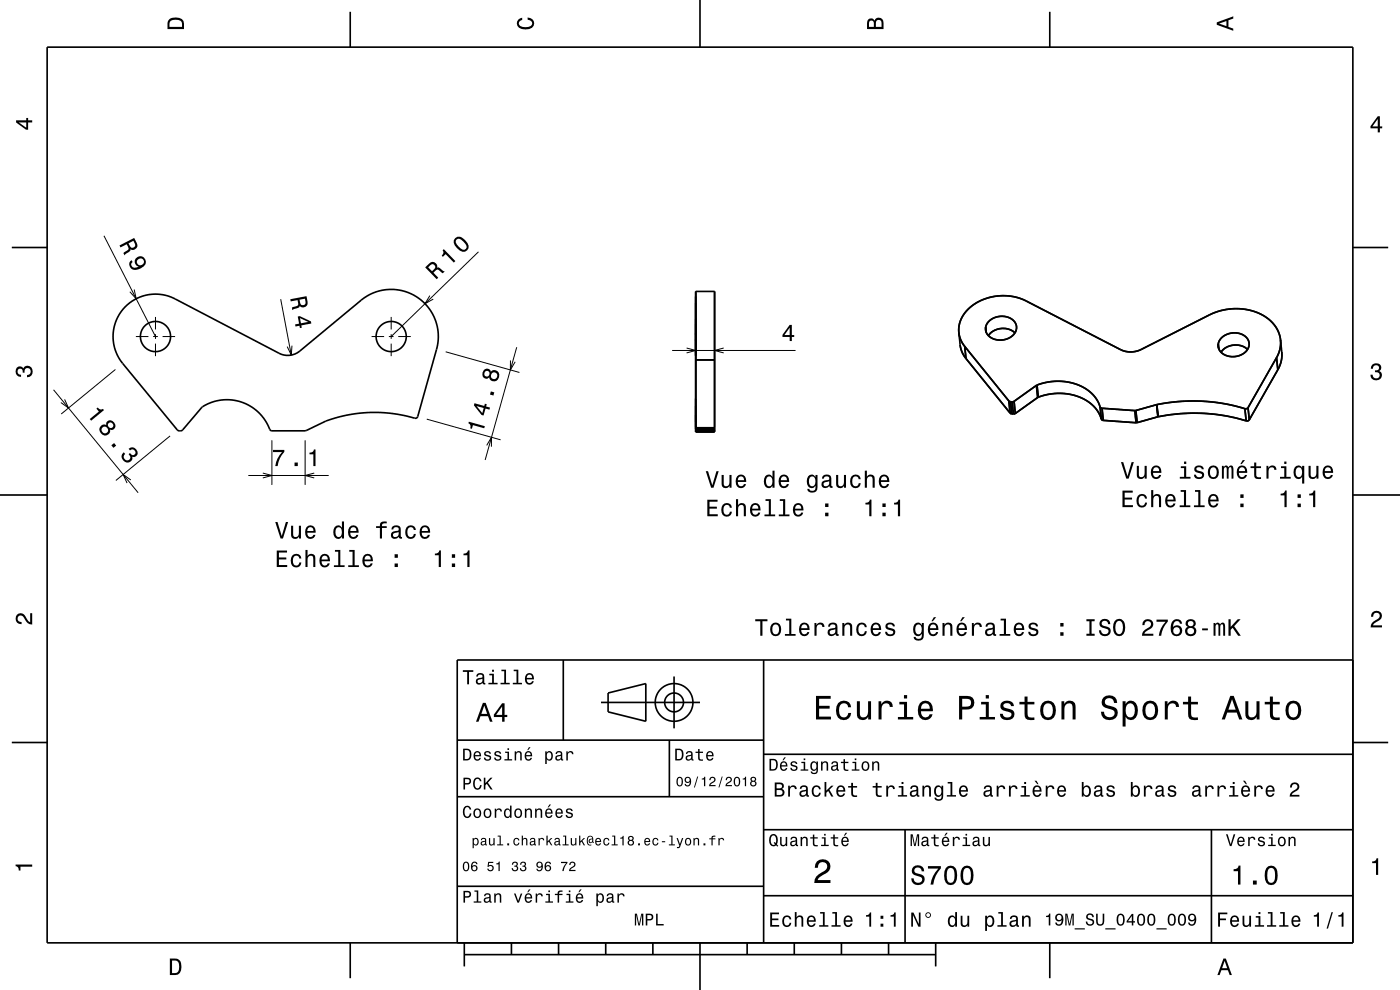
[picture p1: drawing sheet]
<svg xmlns="http://www.w3.org/2000/svg" width="297mm" height="210mm" viewBox="0 0 297 210" stroke-linecap="round" stroke-linejoin="round" font-family="sans-serif">
<g fill="none" stroke="#000" stroke-width=".21">
<path d="M22.1 50l10.9 21.4M101.5 53.4l-18.5 18M24.5 78.4l-11.5 9.4M28.5 61.4l.4 2-1.4-1.5M28.8 71.4h2.7M32.5 71.4h1M33 67.2v2.7M33 70.9v1M33 72.9v2.6M34.5 71.4h2.6M59.5 63.5l2.3 11.8M61.9 73.3l-.1 2-.9-1.8"/>
<path d="M78.8 71.4h2.7M82.5 71.4h1M83 67.2v2.7M83 70.9v1M83 72.9v2.6M84.5 71.4h2.6M91.2 62.7l-1 1.7 1.7-.9M94.5 74.6l15.7 4.4M108.3 76.5v2l1-1.8M109.6 73.7l-6.7 23.9M142.6 74.3h26.2M145.7 73.8l1.9 .5-1.9 .6"/>
<path d="M153.5 73.8l-1.9 .5 1.9 .6M11.4 82.7l17.9 21.8M13.7 84.7l.8 1.8-1.6-1.1M36.1 92.5l-11.5 9.4M57.7 93.4v9.5M64.7 93.4v9.5M90.5 88.9l15.7 4.4M103.3 94.5l1-1.7-.1 2M27.7 101.8l-1.6-1.1 .9 1.8M52.7 100.9h17M55.7 100.3l2 .6-2 .5M66.7 100.3l-2 .6 2 .5"/>
</g>
<g fill="none" stroke="#000" stroke-width=".35">
<path d="M10 10h277v190h-277zM74.3 2.5v7.5M148.5 0v10M222.7 2.5v7.5M2.5 52.5h7.5M287 52.5h7.5M26.6 65.1a9 9 0 0 1 10.6-1.7l22 11.5a4 4 0 0 0 4.4-.4l13-10.8a10 10 0 0 1 11.8-.7 10 10 0 0 1 4.2 11.1l-4 14.3a1 1 0 0 1-1.3 .1l-3-.6-2.7-.3h-5l-3.2 .5-3.1 .8-5.6 2.5h-7l-.3-.1a9.8 9.8 0 0 0-14.6-4.9l-4.1 4.8-.3 .2h-.6l-11.8-14.3a9 9 0 0 1 .6-12zM147.6 61.8h4v29.8h-4zM147.6 76.4h4M203.4 70.5l.3 2.6a5.6 5.6 0 0 0 1.2 3M204.7 73.5a5.9 5.9 0 0 1 1.7-8.7 11.2 11.2 0 0 1 11.3-1l20 10.4a5 5 0 0 0 4.4-.1l15.4-7.7 3.1-.8 3-.1a8.5 8.5 0 0 1 8 6 6.2 6.2 0 0 1-.8 4.4M204.7 73.5l.2 2.6"/>
<path d="M204.7 73.5l9.3 11.6M204.9 76.1l9.4 11.5M209.1 69.4l.1 1.1M209.7 68.2a3.7 3.7 0 0 1 5.8 .5 2.68 2.68 0 0 1-2.6 3.4 2.93 2.93 0 0 1-3.8-2.5l.2-.7zM210.1 70.7l-.4 .5a3.9 3.9 0 0 1 5.6-.6 3.9 3.9 0 0 0-5.2 .1zM258.4 72.9l.2 1.1M259.1 71.7a3.7 3.7 0 0 1 5.7 .5 2.67 2.67 0 0 1-2.5 3.4 2.93 2.93 0 0 1-3.9-2.5l.2-.7zM259.5 74.2a3.9 3.9 0 0 1 5.2-.1 3.9 3.9 0 0 0-5.7 .6zM270.8 75.9l.3 2.5M270.8 75.9l-6 10.6M271.1 78.4l-6.1 10.7M271.7 72.1l.2 2.6a6.3 6.3 0 0 1-.8 3.7"/>
<path d="M147.6 90.7h4M147.6 90.9h4M147.6 91.1h4M147.6 91.4h4M214 85.1l.4 .1M214 85.1l.3 2.5M214.3 87.6l.3 .2M214.4 85.2l.2 2.6M214.4 85.2h.3M214.6 87.8h.4M214.7 85.2l.3 2.6M215.1 85.1l-.4 .1"/>
<path d="M215.1 85.1l.3 2.6M215.4 87.7l-.4 .1M219.9 81.7l-4.8 3.4M219.9 81.7l.2 2.6M220 81.7l.7-.3a10.8 10.8 0 0 1 11.7 3l1 1.9M220 81.7h-.1M220 81.7l.3 2.6M220.1 84.3l-4.7 3.4M220.3 84.3l2.8-.8a9.8 9.8 0 0 1 10.1 4.3l.4 1.1M220.3 84.3h-.2M233.4 86.3l.4 .3M233.4 86.3l.2 2.6"/>
<path d="M233.6 88.9l.5 .3M233.8 86.6l6.9 .5M233.8 86.6l.3 2.6M234.1 89.2l6.9 .5M240.7 87.1l.3 2.6M241 87.1h-.3M241 87.1l.2 2.5M241.2 89.6l-.2 .1M245.4 85.8l-4.4 1.3M245.4 85.8l.2 2.6M245.4 85.8l4.6-.6 5-.1 4.4 .5 4.7 1.1M245.4 85.8h.1"/>
<path d="M245.4 85.8l.3 2.6M245.6 88.4l-4.4 1.2M245.7 88.4a38 38 0 0 1 18.7 .9M245.7 88.4l4.6-.6 4.7-.1 4.7 .5 4.7 1.1M245.7 88.4h-.1M264.1 86.7l.3 2.6M264.8 86.5l-.2 .2h-.5M264.8 86.5l.2 2.6M265 89.1l-.2 .1-.4 .1M0 105h10M287 105h10M119.5 140v17"/>
<path d="M162 140v60M287 140h-190v60M2.5 157.5h7.5M97 157h65M127.5 149h21M129 147l8-2v8l-8-2zM142 157v12M143 143.5v11M287 157.5h7.5M97 169h65M162 176h125M162 160h125"/>
<path d="M192 176v24M257 176v24M97 188h65M162 190h125M74.3 200v7.5M98.5 202.5h100M98.5 200v5M108.5 200v2.5M118.5 200v2.5M128.5 200v2.5M138.5 200v2.5M148.5 200v10"/>
<path d="M158.5 200v2.5M168.5 200v2.5M178.5 200v2.5M188.5 200v2.5M198.5 200v5M222.7 200v7.5"/>
<circle cx="33" cy="71.4" r="3.2"/>
<circle cx="83" cy="71.4" r="3.2"/>
<circle cx="143" cy="149" r="2"/>
<circle cx="143" cy="149" r="4"/>
</g>
<g fill="#000">
<path d="M36 4a2.18 2.18 0 0 0-.5 2.2h3.5v-1.2a1.43 1.43 0 0 0-1.7-1.3zM36.3 4.4a2.15 2.15 0 0 1 2.2 .3l.1 1h-2.6v-1z" fill-rule="evenodd"/>
<path d="M109.9 4.2l.9-.4v.4a.7 .7 0 0 0-.7 .5 .7 .7 0 0 0 .3 .8 1.7 1.7 0 0 0 2.5-.5 .9 .9 0 0 0-1-.8v-.5a1.24 1.24 0 0 1 1.4 1.1 1.24 1.24 0 0 1-1 1.4 2.22 2.22 0 0 1-2.5-.7l-.2-.5z" fill-rule="evenodd"/>
<path d="M184.2 4.2l-.3 .7v1.3h3.5v-1.3a.98 .98 0 0 0-.7-1.1 .98 .98 0 0 0-1.2 .6 .84 .84 0 0 0-1.3-.2zM184.5 4.5a.54 .54 0 0 1 .6-.1 .54 .54 0 0 1 .3 .6v.7h-1zM185.9 4.4a.62 .62 0 0 1 .8-.1 .62 .62 0 0 1 .3 .6v.8h-1.2z" fill-rule="evenodd"/>
<path d="M258.1 4.7v.6l3.5 1.2v-.4l-1-.4v-1.4l1-.4v-.4zM258.6 5l1.6-.5v1z" fill-rule="evenodd"/>
<path d="M3.4 25.5v.5l2.1 1.5h.5v-1.5h.8v-.5h-.8v-.5h-.4v.5zM4 26h1.6v1.1z" fill-rule="evenodd"/>
<path d="M292.3 24.7l-1.6 2.1v.4h1.6v.9h.4v-.9h.5v-.4h-.5v-2.1zM292.3 25.2v1.6h-1.1z" fill-rule="evenodd"/>
<path d="M25.4 52.1l.2 .4 1.3-.7a.85 .85 0 0 1 0 1.4l-.7 .5 .2 .5 1.2-1 .1-.3a.97 .97 0 0 0 1.2-.2 .97 .97 0 0 0 .1-1.2l-.5-1zM27.3 51.6l1-.5a1.08 1.08 0 0 1 .3 1.2 .6 .6 0 0 1-.6 .3 .6 .6 0 0 1-.5-.5z" fill-rule="evenodd"/>
<path d="M27.6 55.4a1.29 1.29 0 0 0 .3 1.6 1.29 1.29 0 0 0 1.6 .1 1.63 1.63 0 0 0 1.3-2.1 1.15 1.15 0 0 0-1.9-.3 1.15 1.15 0 0 0 .5 1.9 1.02 1.02 0 0 1-1.5-.2 .56 .56 0 0 1 .2-.8l-.2-.4zM29.1 55.6a.75 .75 0 0 1 1.5 0 .75 .75 0 0 1-1.5 0z" fill-rule="evenodd"/>
<path d="M90.2 56.7l2.4 2.5 .4-.3-1.1-1.1a1.09 1.09 0 0 1 1.1-.6l.9 .8 .4-.4-1.2-.9-.4 .1a.97 .97 0 0 0-.5-1.1 .97 .97 0 0 0-1.2 .2zM90.8 56.7a1.09 1.09 0 0 1 1.1-.6 .6 .6 0 0 1 .4 .5 .6 .6 0 0 1-.3 .6l-.4 .3z" fill-rule="evenodd"/>
<path d="M93.9 53.1a.77 .77 0 0 1-.2 1.1l.3 .3 .5-.6 1.8 1.8 .3-.3-2.4-2.5zM96.6 50.5a1.43 1.43 0 0 0 .4 2.2 1.41 1.41 0 0 0 2.1 .4 1.42 1.42 0 0 0-.4-2.1 1.51 1.51 0 0 0-2.1-.5zM96.9 50.8l.3-.2a2.38 2.38 0 0 1 1.8 1.9l-.5 .5a2.38 2.38 0 0 1-1.8-1.9z" fill-rule="evenodd"/>
<path d="M61.6 63.5l.1 .4 1.4-.2a.84 .84 0 0 1-.3 1.3l-.9 .2 .1 .6 1.4-.6 .2-.3a.97 .97 0 0 0 1.2 .2 .97 .97 0 0 0 .4-1.1l-.2-1.2zM63.5 63.6l1.2-.2a1.08 1.08 0 0 1-.1 1.2 .6 .6 0 0 1-.6 .1 .6 .6 0 0 1-.4-.6z" fill-rule="evenodd"/>
<path d="M63.2 67.1l.3 1.6-.9 .1 .1 .5 .8-.2 .1 .5 .4-.1-.1-.5 2.1-.4v-.4l-2.4-1.1zM63.6 67.5l1.8 .8-1.6 .3z" fill-rule="evenodd"/>
<path d="M167.5 68.9l-1.5 2.1v.5h1.5v.8h.5v-.8h.5v-.4h-.5v-2.2zM167.5 69.5v1.6h-1.1z" fill-rule="evenodd"/>
<path d="M291.1 77.4a1.08 1.08 0 0 1 1.4-.2 1.08 1.08 0 0 1 .4 1.2l-.3 .3a1.06 1.06 0 0 1 .5 1.3 1.06 1.06 0 0 1-1.2 .7 1.1 1.1 0 0 1-1.2-1.2h.5a.71 .71 0 0 0 1 .8 .71 .71 0 0 0 .1-1.3h-.6v-.4a.61 .61 0 0 0 .8-.3 .61 .61 0 0 0-.2-.8 .61 .61 0 0 0-.9 .2l-.1 .5h-.5z" fill-rule="evenodd"/>
<path d="M3.6 78a.86 .86 0 0 1 1.4 .2 1.06 1.06 0 0 1 1.2-.6 1.06 1.06 0 0 1 .7 1.2 1.1 1.1 0 0 1-1.2 1.2v-.4a.71 .71 0 0 0 .8-1 .71 .71 0 0 0-1.3-.1v.6h-.4a.61 .61 0 0 0-.3-.8 .61 .61 0 0 0-.8 .2 .61 .61 0 0 0 .2 .8l.6 .2v.4a1.15 1.15 0 0 1-1.2-.6 1.15 1.15 0 0 1 .3-1.3z" fill-rule="evenodd"/>
<path d="M20.5 86.7l.5 .6-2 1.6 .3 .3 2.8-2.2-.3-.3a.77 .77 0 0 1-1.1-.3zM21.5 90.3a1.17 1.17 0 0 0 .1 1.9 1.17 1.17 0 0 0 1.8-.8l-.1-.3a.89 .89 0 0 0 1.1-.4 .89 .89 0 0 0-.2-1.1 .89 .89 0 0 0-1.1-.4 .89 .89 0 0 0-.6 1 .87 .87 0 0 0-1 .1zM21.5 91.2a.71 .71 0 0 1 1.4 0 .71 .71 0 0 1-1.4 0zM22.8 90.2a.6 .6 0 0 1 1.2 0 .6 .6 0 0 1-1.2 0zM23.6 94.5l.5 .5 .5-.5-.4-.5zM26.2 96a1.18 1.18 0 0 0 .1 1.9 1.18 1.18 0 0 0 1.8-.7l-.1-.3a.97 .97 0 0 0 1.2-.7 .97 .97 0 0 0-.7-1.2 1.05 1.05 0 0 0-1.2 .2l.3 .3a.62 .62 0 0 1 .8-.2 .62 .62 0 0 1 .3 .8 .62 .62 0 0 1-.8 .3l-.3-.3-.3 .2a.72 .72 0 0 1 .2 1.1 .72 .72 0 0 1-1 .2 .72 .72 0 0 1-.2-1.1l.3-.2z" fill-rule="evenodd"/>
<path d="M57.9 95.4v.5h1.9a5.2 5.2 0 0 0-1.4 3h.5a5.3 5.3 0 0 1 1.4-3v-.5zM62.5 98.1v.8h.7v-.8zM65.7 96v.4h.8v2.5h.4v-3.6h-.3a.78 .78 0 0 1-.9 .7z" fill-rule="evenodd"/>
<path d="M99.5 89.5l-.1 .3a.77 .77 0 0 1 .4 1.1l.3 .1 .2-.8 2.4 .6 .2-.4zM100.7 85.5l-.2 .5 1.7 2 .4 .1 .4-1.4 .8 .2 .2-.4-.9-.3 .2-.5-.4-.1-.2 .5zM101.1 86.1l1.5 .5-.3 1zM104.1 83l-.2 .7 .8 .2 .2-.7zM102.8 78.3a1.05 1.05 0 0 0-.5 1.3 1.05 1.05 0 0 0 1.1 .7l.4-.2a1.11 1.11 0 0 0 1.4 .8 1.11 1.11 0 0 0 .7-1.4 1.03 1.03 0 0 0-.7-.9 1.03 1.03 0 0 0-1.1 .3v-.3a.85 .85 0 0 0-1.3-.3zM104.1 79.7a.71 .71 0 0 1 1.4 0 .71 .71 0 0 1-1.4 0zM102.7 79.3a.6 .6 0 0 1 1.2 0 .6 .6 0 0 1-1.2 0z" fill-rule="evenodd"/>
<path d="M149.7 100l1.2 3.5h.5l1.1-3.5h-.5l-.9 2.9-.9-2.9zM153.1 100.7v1.8a.89 .89 0 0 0 .6 1 .89 .89 0 0 0 1.1-.5v.5h.4v-2.8h-.5v1.6a.65 .65 0 0 1-.3 .8 .65 .65 0 0 1-.8-.3l-.1-2.1zM156.4 101a1.54 1.54 0 0 0 .8 2.6 1.06 1.06 0 0 0 1.1-.9h-.5l-.2 .3-.4 .2a.76 .76 0 0 1-.7-1h1.8a1.17 1.17 0 0 0-.5-1.3 1.17 1.17 0 0 0-1.4 .1zM156.7 101.3a.66 .66 0 0 1 .8-.2 .66 .66 0 0 1 .3 .8h-1.3zM162.3 101a1.58 1.58 0 0 0 .8 2.6l.4-.2 .4-.4v.5h.4v-3.7h-.4v1.4a.89 .89 0 0 0-1.6-.2zM162.7 101.3a.62 .62 0 0 1 .7-.2 .62 .62 0 0 1 .4 .5 1.12 1.12 0 0 1-.6 1.6 1.19 1.19 0 0 1-.5-1.9zM165.5 101a1.54 1.54 0 0 0 .8 2.6 1.06 1.06 0 0 0 1.1-.9h-.5l-.2 .3-.4 .2a.76 .76 0 0 1-.7-1h1.8a1.16 1.16 0 0 0-.5-1.3 1.16 1.16 0 0 0-1.4 .1zM165.8 101.3a.66 .66 0 0 1 .8-.2 .66 .66 0 0 1 .3 .8h-1.3zM171.4 101a1.57 1.57 0 0 0 .8 2.6l.4-.2 .4-.4a.73 .73 0 0 1-.3 1 .73 .73 0 0 1-1-.3h-.4a1.1 1.1 0 0 0 1.2 .8 1.1 1.1 0 0 0 .9-1.2v-2.6h-.4v.5l-.3-.4a.89 .89 0 0 0-1.3 .2zM171.8 101.3a.63 .63 0 0 1 .7-.2 .63 .63 0 0 1 .4 .6 1.11 1.11 0 0 1-.6 1.5 1.19 1.19 0 0 1-.5-1.9zM174.6 100.9l-.2 .6h.4a.55 .55 0 0 1 .7-.5 .55 .55 0 0 1 .3 .8h-.2a1 1 0 0 0-1 .2 1 1 0 0 0-.3 1.1 .94 .94 0 0 0 1.7 0l.1 .3 .5 .1v-.4h-.2v-1.6a1.02 1.02 0 0 0-1.8-.6zM174.8 102.4l1.1-.3a.77 .77 0 0 1-.2 .9 .77 .77 0 0 1-.9 0l-.1-.3zM177.4 100.7v1.8a.89 .89 0 0 0 .6 1 .89 .89 0 0 0 1.1-.5v.5h.4v-2.8h-.5v1.6a.65 .65 0 0 1-.4 .8 .65 .65 0 0 1-.8-.3v-2.1zM180.7 101a1.52 1.52 0 0 0 .8 2.6 1.05 1.05 0 0 0 1.1-1.1h-.4a.67 .67 0 0 1-.7 .7 .67 .67 0 0 1-.7-.6 1.11 1.11 0 0 1 .7-1.6 .6 .6 0 0 1 .6 .6h.5a1.09 1.09 0 0 0-.8-.9 1.09 1.09 0 0 0-1.1 .3zM183.5 99.8v3.7h.4v-1.6a.63 .63 0 0 1 .4-.8 .63 .63 0 0 1 .8 .4v2h.5v-1.8a.88 .88 0 0 0-.6-1 .88 .88 0 0 0-1.1 .4v-1.3zM186.7 101a1.54 1.54 0 0 0 .8 2.6 1.06 1.06 0 0 0 1.1-.9h-.4l-.2 .3-.4 .2a.76 .76 0 0 1-.7-1h1.8a1.17 1.17 0 0 0-.5-1.3 1.17 1.17 0 0 0-1.5 .1zM187.1 101.3a.66 .66 0 0 1 .8-.2 .66 .66 0 0 1 .3 .8h-1.3z" fill-rule="evenodd"/>
<path d="M237.8 98l1.1 3.5h.5l1.1-3.5h-.4l-.9 3-.9-3zM241.2 98.8v1.8a.89 .89 0 0 0 .6 1 .89 .89 0 0 0 1-.5v.4h.5v-2.7h-.5v1.6a.65 .65 0 0 1-.4 .8 .65 .65 0 0 1-.8-.3v-2.1zM244.4 99.1a1.54 1.54 0 0 0 .8 2.5 1.06 1.06 0 0 0 1.1-.8h-.4l-.2 .3-.4 .1a.75 .75 0 0 1-.7-.9h1.8a1.16 1.16 0 0 0-.5-1.4 1.16 1.16 0 0 0-1.5 .2zM244.8 99.3a.66 .66 0 0 1 .8-.1 .66 .66 0 0 1 .3 .7h-1.3zM250.5 98.9v.4h.7v1.9h-.9v.3h2.3v-.3h-1v-2.3zM251.2 97.9v.5h.5v-.5zM253.6 99a.75 .75 0 0 0-.2 .8 .75 .75 0 0 0 .7 .5l.9 .3a.63 .63 0 0 1-.6 .7 .63 .63 0 0 1-.7-.6h-.4a1.07 1.07 0 0 0 1.2 .9 1.07 1.07 0 0 0 .9-1.2l-.4-.3-1.1-.4a.54 .54 0 0 1 .4-.7 .54 .54 0 0 1 .6 .5h.5a1.03 1.03 0 0 0-.7-.8 1.03 1.03 0 0 0-1.1 .3zM256.5 99.1a1.53 1.53 0 0 0 .9 2.5 1.48 1.48 0 0 0 1.2-1.4 1.48 1.48 0 0 0-1.2-1.5l-.5 .1zM256.9 99.4a.67 .67 0 0 1 .7-.3 .67 .67 0 0 1 .5 .6 1.11 1.11 0 0 1-.7 1.5 1.17 1.17 0 0 1-.5-1.8zM259.2 98.8v2.7h.4v-1.8l.2-.6h.3l.1 .3 .1 2.1h.3l.1-2 .3-.4 .2 .1 .1 .4v1.9h.4v-1.8a.69 .69 0 0 0-.6-1l-.5 .4-.2-.3-.3-.1-.5 .4v-.3zM263.6 97.6l-.5 .9h.3l.7-.9zM262.7 99.1a1.54 1.54 0 0 0 .8 2.5 1.06 1.06 0 0 0 1-.8h-.4l-.2 .3-.4 .1a.75 .75 0 0 1-.7-.9h1.8a1.17 1.17 0 0 0-.5-1.4 1.17 1.17 0 0 0-1.4 .2zM263 99.3a.66 .66 0 0 1 .8-.1 .66 .66 0 0 1 .3 .7h-1.3zM266.1 98.1v.8h-.8v.4h.8v1.8a1.05 1.05 0 0 0 1.4 .5v-.4a.68 .68 0 0 1-1-.3v-1.6h1v-.4h-1v-.8zM268.7 98.8v2.7h.4v-1.5a.66 .66 0 0 1 .4-.8 .66 .66 0 0 1 .8 .2v.3h.5a.89 .89 0 0 0-.7-1 .89 .89 0 0 0-1 .6v-.5zM271.8 98.9v.4h.7v1.9h-1v.3h2.3v-.3h-.9v-2.3zM272.4 97.9v.5h.5v-.5zM274.7 99.1a1.57 1.57 0 0 0 .8 2.5l.4-.1 .3-.4v1.5h.5v-3.8h-.5v.4l-.1-.2a.87 .87 0 0 0-1.4 .1zM275 99.4a.62 .62 0 0 1 .7-.3 .62 .62 0 0 1 .5 .6 1.11 1.11 0 0 1-.7 1.5 1.19 1.19 0 0 1-.5-1.8zM277.6 98.8v1.8a.89 .89 0 0 0 .6 1 .89 .89 0 0 0 1.1-.5v.4h.4v-2.7h-.4v1.6a.65 .65 0 0 1-.4 .8 .65 .65 0 0 1-.8-.3l-.1-2.1zM280.9 99.1a1.54 1.54 0 0 0 .8 2.5 1.06 1.06 0 0 0 1.1-.8h-.5l-.2 .3-.4 .1a.76 .76 0 0 1-.7-.9h1.8a1.16 1.16 0 0 0-.5-1.4 1.16 1.16 0 0 0-1.4 .2zM281.2 99.3a.66 .66 0 0 1 .8-.1 .66 .66 0 0 1 .3 .7h-1.3z" fill-rule="evenodd"/>
<path d="M58.4 110.7l1.1 3.5h.5l1.1-3.5h-.5l-.8 3-.9-3zM61.7 111.5v1.8a.89 .89 0 0 0 .7 1 .89 .89 0 0 0 1-.5v.4h.4v-2.7h-.4v1.6a.64 .64 0 0 1-.4 .8 .64 .64 0 0 1-.8-.3v-2.1zM65 111.8a1.54 1.54 0 0 0 .8 2.5 1.05 1.05 0 0 0 1.1-.8h-.4l-.2 .3-.4 .1a.76 .76 0 0 1-.7-.9h1.8a1.16 1.16 0 0 0-.5-1.4 1.16 1.16 0 0 0-1.5 .2zM65.4 112a.66 .66 0 0 1 .8-.1 .66 .66 0 0 1 .3 .7h-1.3zM71 111.8a1.57 1.57 0 0 0 .8 2.5l.4-.1 .3-.4v.4h.5v-3.6h-.5v1.3a.89 .89 0 0 0-1.5-.1zM71.3 112.1a.62 .62 0 0 1 .7-.2 .62 .62 0 0 1 .5 .5 1.12 1.12 0 0 1-.7 1.5 1.19 1.19 0 0 1-.5-1.8zM74.1 111.8a1.54 1.54 0 0 0 .8 2.5 1.06 1.06 0 0 0 1.1-.8h-.4l-.2 .3-.4 .1a.76 .76 0 0 1-.7-.9h1.8a1.16 1.16 0 0 0-.5-1.4 1.16 1.16 0 0 0-1.5 .2zM74.5 112a.66 .66 0 0 1 .8-.1 .66 .66 0 0 1 .3 .7h-1.3zM79.8 111.6v.4h.8v2.2h.4v-2.2h1v-.4h-1a.5 .5 0 0 1 .7-.6h.3v-.4a1.04 1.04 0 0 0-1.4 .8v.2zM83.3 111.7l-.3 .6h.4a.55 .55 0 0 1 .7-.5 .55 .55 0 0 1 .4 .8h-.2a.98 .98 0 0 0-1.2 .3 .98 .98 0 0 0 0 1.2 1.06 1.06 0 0 0 1.5-.2l.1 .3h.6v-.3l-.3-.1v-1.6a1.02 1.02 0 0 0-.7-.8 1.02 1.02 0 0 0-1 .3zM83.5 113.2l1.1-.3a.77 .77 0 0 1-.2 .8 .77 .77 0 0 1-.9 .1l-.1-.3zM86.3 111.8a1.52 1.52 0 0 0 .8 2.5 1.06 1.06 0 0 0 1.1-1h-.4a.67 .67 0 0 1-.6 .6 .67 .67 0 0 1-.7-.6 1.11 1.11 0 0 1 .6-1.5 .6 .6 0 0 1 .7 .6h.4a1.09 1.09 0 0 0-.7-.9 1.09 1.09 0 0 0-1.2 .3zM89.3 111.8a1.54 1.54 0 0 0 .8 2.5 1.06 1.06 0 0 0 1.1-.8h-.4l-.3 .3-.3 .1a.76 .76 0 0 1-.7-.9h1.7a1.16 1.16 0 0 0-.4-1.4 1.16 1.16 0 0 0-1.5 .2zM89.7 112a.66 .66 0 0 1 .8-.1 .66 .66 0 0 1 .3 .7h-1.3z" fill-rule="evenodd"/>
<path d="M150.1 106v3.5h2.2v-.4h-1.8v-1.2h1.6v-.4h-1.6v-1.1h1.7v-.4zM153.3 107.1a1.53 1.53 0 0 0 .9 2.5 1.05 1.05 0 0 0 1.1-1.1h-.5a.67 .67 0 0 1-.6 .7 .67 .67 0 0 1-.7-.6 1.12 1.12 0 0 1 .7-1.5 .6 .6 0 0 1 .6 .6h.5a1.09 1.09 0 0 0-.8-1 1.09 1.09 0 0 0-1.2 .4zM156.1 105.9v3.6h.5v-1.6a.64 .64 0 0 1 .4-.7 .64 .64 0 0 1 .8 .3v2h.4v-1.8a.88 .88 0 0 0-.6-1 .88 .88 0 0 0-1 .5v-1.3zM159.4 107.1a1.54 1.54 0 0 0 .8 2.5 1.05 1.05 0 0 0 1.1-.9h-.4l-.3 .4-.3 .1a.76 .76 0 0 1-.7-.9h1.7a1.16 1.16 0 0 0-.5-1.4 1.16 1.16 0 0 0-1.4 .2zM159.8 107.3a.66 .66 0 0 1 .7-.1 .66 .66 0 0 1 .4 .7h-1.3zM162.4 105.9v.4h.7v2.8h-.9v.4h2.2v-.4h-.9v-3.2zM165.4 105.9v.4h.7v2.8h-.9v.4h2.3v-.4h-.9v-3.2zM168.5 107.1a1.54 1.54 0 0 0 .8 2.5 1.06 1.06 0 0 0 1.1-.9h-.4l-.3 .4-.3 .1a.76 .76 0 0 1-.7-.9h1.7a1.16 1.16 0 0 0-.4-1.4 1.16 1.16 0 0 0-1.5 .2zM168.9 107.3a.66 .66 0 0 1 .8-.1 .66 .66 0 0 1 .3 .7h-1.3zM175 108.8v.7h.7v-.7zM175 106.8v.7h.7v-.7z" fill-rule="evenodd"/>
<path d="M183.6 106.7v.3h.8v2.5h.5v-3.5h-.4a.77 .77 0 0 1-.9 .7zM187.2 108.8v.7h.7v-.7zM187.2 106.8v.7h.7v-.7zM189.7 106.7v.3h.8v2.5h.4v-3.5h-.3a.77 .77 0 0 1-.9 .7z" fill-rule="evenodd"/>
<path d="M238.1 104.1v3.5h2.2v-.4h-1.7v-1.2h1.6v-.5h-1.6v-1h1.7v-.4zM241.4 105.2a1.52 1.52 0 0 0 .8 2.5 1.05 1.05 0 0 0 1.1-1.1h-.4a.67 .67 0 0 1-.6 .7 .67 .67 0 0 1-.7-.6 1.12 1.12 0 0 1 .7-1.5 .6 .6 0 0 1 .6 .6h.4a1.09 1.09 0 0 0-.7-1 1.09 1.09 0 0 0-1.2 .4zM244.2 104v3.6h.5v-1.6a.63 .63 0 0 1 .4-.8 .63 .63 0 0 1 .7 .4l.1 2h.4v-1.8a.88 .88 0 0 0-.6-1 .88 .88 0 0 0-1 .5v-1.3zM247.5 105.2a1.54 1.54 0 0 0 .8 2.5 1.06 1.06 0 0 0 1.1-.9h-.5l-.2 .4-.4 .1a.75 .75 0 0 1-.7-.9h1.8a1.17 1.17 0 0 0-.5-1.4 1.17 1.17 0 0 0-1.4 .2zM247.8 105.4a.66 .66 0 0 1 .8-.2 .66 .66 0 0 1 .4 .8h-1.4zM250.5 104v.3h.7v2.9h-.9v.4h2.2v-.4h-.9v-3.2zM253.5 104v.3h.7v2.9h-.9v.4h2.3v-.4h-1v-3.2zM256.6 105.2a1.54 1.54 0 0 0 .8 2.5 1.06 1.06 0 0 0 1.1-.9h-.5l-.2 .4-.4 .1a.76 .76 0 0 1-.7-.9h1.8a1.17 1.17 0 0 0-.5-1.4 1.17 1.17 0 0 0-1.4 .2zM256.9 105.4a.66 .66 0 0 1 .8-.2 .66 .66 0 0 1 .4 .8h-1.4zM263.1 106.8v.8h.7v-.8zM263.1 104.9v.7h.7v-.7z" fill-rule="evenodd"/>
<path d="M271.7 104.7v.4h.8v2.5h.5v-3.5h-.4a.77 .77 0 0 1-.9 .6zM275.3 106.8v.8h.7v-.8zM275.3 104.9v.7h.7v-.7zM277.7 104.7v.4h.9v2.5h.4v-3.5h-.3a.77 .77 0 0 1-1 .6z" fill-rule="evenodd"/>
<path d="M3.6 130.4a1.22 1.22 0 0 1 2 .7l.4 .6 .4 .3v-1.9h.4v2.4a1.8 1.8 0 0 1-1.7-1.4 .71 .71 0 0 0-.9-.5 .71 .71 0 0 0-.5 .8 .71 .71 0 0 0 .9 .5v.5a1.18 1.18 0 0 1-1.2-.7 1.18 1.18 0 0 1 .2-1.3z" fill-rule="evenodd"/>
<path d="M58.7 116.8v3.5h2.2v-.4h-1.7v-1.2h1.5v-.4h-1.5v-1.1h1.7v-.4zM62 117.9a1.53 1.53 0 0 0 .8 2.5 1.05 1.05 0 0 0 1.1-1.1h-.4a.67 .67 0 0 1-.6 .7 .67 .67 0 0 1-.7-.6 1.12 1.12 0 0 1 .6-1.5 .6 .6 0 0 1 .7 .6h.4a1.09 1.09 0 0 0-.7-1 1.09 1.09 0 0 0-1.2 .4zM64.8 116.7v3.6h.4v-1.6a.63 .63 0 0 1 .4-.8 .63 .63 0 0 1 .8 .4l.1 2h.4v-1.8a.88 .88 0 0 0-.6-1 .88 .88 0 0 0-1.1 .5v-1.3zM68.1 117.9a1.54 1.54 0 0 0 .8 2.5 1.06 1.06 0 0 0 1.1-.9h-.5l-.2 .4-.4 .1a.76 .76 0 0 1-.7-.9h1.8a1.16 1.16 0 0 0-.5-1.4 1.16 1.16 0 0 0-1.4 .2zM68.4 118.1a.66 .66 0 0 1 .8-.2 .66 .66 0 0 1 .3 .8h-1.3zM71.1 116.7v.3h.7v2.9h-1v.4h2.3v-.4h-.9v-3.2zM74.1 116.7v.3h.7v2.9h-.9v.4h2.2v-.4h-.9v-3.2zM77.2 117.9a1.54 1.54 0 0 0 .8 2.5 1.06 1.06 0 0 0 1.1-.9h-.5l-.2 .4-.4 .1a.76 .76 0 0 1-.7-.9h1.8a1.16 1.16 0 0 0-.5-1.4 1.16 1.16 0 0 0-1.4 .2zM77.5 118.1a.66 .66 0 0 1 .8-.2 .66 .66 0 0 1 .3 .8h-1.3zM83.7 119.5v.8h.7v-.8zM83.7 117.6v.7h.7v-.7z" fill-rule="evenodd"/>
<path d="M92.3 117.4v.4h.8v2.5h.4v-3.5h-.3a.78 .78 0 0 1-.9 .6zM95.9 119.5v.8h.7v-.8zM95.9 117.6v.7h.7v-.7zM98.3 117.4v.4h.8v2.5h.5v-3.5h-.3a.77 .77 0 0 1-1 .6z" fill-rule="evenodd"/>
<path d="M160.2 131.4v.4h1.1v3.1h.4v-3.1h1.1v-.4zM163.7 132.4a1.53 1.53 0 0 0 .9 2.6 1.48 1.48 0 0 0 1.1-1.5 1.48 1.48 0 0 0-1.1-1.4l-.5 .1zM164 132.7a.67 .67 0 0 1 .7-.2 .67 .67 0 0 1 .5 .5 1.11 1.11 0 0 1-.6 1.6 1.17 1.17 0 0 1-.6-1.9zM166.7 131.2v.4h.7v2.9h-.9v.4h2.3v-.4h-.9v-3.3zM169.8 132.4a1.55 1.55 0 0 0 .8 2.6 1.07 1.07 0 0 0 1.1-.9h-.4l-.3 .3-.3 .2a.76 .76 0 0 1-.7-1h1.7a1.17 1.17 0 0 0-.4-1.3 1.17 1.17 0 0 0-1.5 .1zM170.2 132.7a.66 .66 0 0 1 .8-.2 .66 .66 0 0 1 .3 .8h-1.3zM172.8 132.2v2.7h.4v-1.6a.66 .66 0 0 1 .4-.8 .66 .66 0 0 1 .8 .3l.1 .2h.4a.89 .89 0 0 0-.7-.9 .89 .89 0 0 0-1 .5v-.4zM175.9 132.3l-.2 .6h.4a.55 .55 0 0 1 .7-.5 .55 .55 0 0 1 .3 .8h-.2a1 1 0 0 0-1 .2 1 1 0 0 0-.3 1.1 .93 .93 0 0 0 1.7 0l.1 .3 .5 .1v-.4h-.2v-1.6a1.02 1.02 0 0 0-.7-.8 1.02 1.02 0 0 0-1.1 .2zM176.1 133.8l1.1-.3a.77 .77 0 0 1-.2 .9 .77 .77 0 0 1-.9 0l-.1-.3zM178.7 132.2v2.7h.4v-1.6a.63 .63 0 0 1 .6-.9 .63 .63 0 0 1 .7 .8v1.7h.4v-1.8a.89 .89 0 0 0-.6-1 .89 .89 0 0 0-1.1 .5v-.4zM182 132.4a1.53 1.53 0 0 0 .8 2.6 1.07 1.07 0 0 0 1.1-1.1h-.4a.67 .67 0 0 1-.7 .7 .67 .67 0 0 1-.7-.6 1.11 1.11 0 0 1 .7-1.6 .59 .59 0 0 1 .7 .6h.4a1.09 1.09 0 0 0-.8-.9 1.09 1.09 0 0 0-1.1 .3zM185 132.4a1.55 1.55 0 0 0 .8 2.6 1.07 1.07 0 0 0 1.1-.9h-.5l-.2 .3-.4 .2a.76 .76 0 0 1-.6-1h1.7a1.17 1.17 0 0 0-.5-1.3 1.17 1.17 0 0 0-1.4 .1zM185.3 132.7a.66 .66 0 0 1 .8-.2 .66 .66 0 0 1 .4 .8h-1.3zM188.1 132.3a.75 .75 0 0 0-.2 .8 .75 .75 0 0 0 .7 .5l.9 .4a.63 .63 0 0 1-.6 .6 .63 .63 0 0 1-.7-.6h-.4a1.07 1.07 0 0 0 1.2 .9 1.07 1.07 0 0 0 .9-1.2l-.4-.3-1.1-.3a.53 .53 0 0 1 .4-.7 .53 .53 0 0 1 .6 .5h.5a1.03 1.03 0 0 0-.7-.9 1.03 1.03 0 0 0-1.1 .3zM194 132.4a1.58 1.58 0 0 0 .8 2.6l.4-.2 .4-.4a.73 .73 0 0 1-.4 1 .73 .73 0 0 1-.9-.3h-.5a1.1 1.1 0 0 0 1.3 .8 1.1 1.1 0 0 0 .9-1.2v-2.5h-.4v.4l-.4-.4a.9 .9 0 0 0-1.2 .2zM194.3 132.7a.63 .63 0 0 1 .7-.2 .63 .63 0 0 1 .5 .6 1.11 1.11 0 0 1-.7 1.5 1.19 1.19 0 0 1-.5-1.9zM198.1 130.9l-.5 .9h.3l.7-.9zM197.1 132.4a1.54 1.54 0 0 0 .8 2.6 1.06 1.06 0 0 0 1.1-.9h-.4l-.2 .3-.4 .2a.76 .76 0 0 1-.7-1h1.8a1.16 1.16 0 0 0-.5-1.3 1.16 1.16 0 0 0-1.5 .1zM197.5 132.7a.66 .66 0 0 1 .8-.2 .66 .66 0 0 1 .3 .8h-1.3zM199.9 132.2v2.7h.5v-1.6a.63 .63 0 0 1 .5-.9 .63 .63 0 0 1 .7 .8v1.7h.4v-1.8a.89 .89 0 0 0-.6-1 .89 .89 0 0 0-1 .5v-.4zM204.2 130.9l-.5 .9h.3l.7-.9zM203.2 132.4a1.54 1.54 0 0 0 .8 2.6 1.07 1.07 0 0 0 1.1-.9h-.4l-.3 .3-.3 .2a.76 .76 0 0 1-.7-1h1.7a1.16 1.16 0 0 0-.4-1.3 1.16 1.16 0 0 0-1.5 .1zM203.6 132.7a.66 .66 0 0 1 .8-.2 .66 .66 0 0 1 .3 .8h-1.3zM206.2 132.2v2.7h.4v-1.6a.66 .66 0 0 1 .4-.8 .66 .66 0 0 1 .8 .3v.2h.5a.89 .89 0 0 0-.7-.9 .89 .89 0 0 0-1 .5v-.4zM209.3 132.3l-.2 .6h.4a.55 .55 0 0 1 .6-.5 .55 .55 0 0 1 .4 .8h-.2a1 1 0 0 0-1 .2 1 1 0 0 0-.3 1.1 .93 .93 0 0 0 1.7 0l.1 .3 .5 .1v-.4h-.2v-1.6a1.02 1.02 0 0 0-.7-.8 1.02 1.02 0 0 0-1.1 .2zM209.5 133.8l1.1-.3a.77 .77 0 0 1-.2 .9 .77 .77 0 0 1-.9 0zM212.3 131.2v.4h.7v2.9h-.9v.4h2.2v-.4h-.9v-3.3zM215.4 132.4a1.55 1.55 0 0 0 .8 2.6 1.07 1.07 0 0 0 1-.9h-.4l-.2 .3-.4 .2a.76 .76 0 0 1-.7-1h1.8a1.17 1.17 0 0 0-.5-1.3 1.17 1.17 0 0 0-1.4 .1zM215.7 132.7a.66 .66 0 0 1 .8-.2 .66 .66 0 0 1 .3 .8h-1.3zM218.4 132.3a.75 .75 0 0 0-.2 .8 .75 .75 0 0 0 .7 .5l.9 .4a.63 .63 0 0 1-.6 .6 .63 .63 0 0 1-.6-.6h-.5a1.07 1.07 0 0 0 1.2 .9 1.07 1.07 0 0 0 .9-1.2l-.4-.3-1.1-.3a.54 .54 0 0 1 .5-.7 .54 .54 0 0 1 .6 .5h.4a1.03 1.03 0 0 0-.7-.9 1.03 1.03 0 0 0-1.1 .3zM224.9 134.1v.8h.7v-.8zM224.9 132.2v.7h.7v-.7zM230.5 131.4v.4h.6v2.6h-.6v.5h1.7v-.5h-.6v-2.6h.6v-.4zM233.5 131.6a.97 .97 0 0 0-.2 1 .97 .97 0 0 0 .9 .6 .77 .77 0 0 1 .9 1 .83 .83 0 0 1-.9 .3 .83 .83 0 0 1-.6-.8h-.5a1.21 1.21 0 0 0 1.5 1.3 1.21 1.21 0 0 0 .8-1.8l-.9-.3a.71 .71 0 0 1-.8-.7 .7 .7 0 0 1 .8-.5 .7 .7 0 0 1 .6 .7h.4a1.17 1.17 0 0 0-.7-1.1 1.17 1.17 0 0 0-1.3 .3zM236.5 131.7a2.52 2.52 0 0 0 .4 3.1 1.21 1.21 0 0 0 1.7-.9 1.93 1.93 0 0 0-.9-2.6l-.8 .1zM237.1 131.8l.3-.1a1.7 1.7 0 0 1 .3 2.7l-.3 .1a1.13 1.13 0 0 1-.8-1.4l.1-.6zM242.7 131.7l-.4 .9h.5a.7 .7 0 0 1 .5-.8 .7 .7 0 0 1 .9 .5 .7 .7 0 0 1-.5 .8 1.8 1.8 0 0 0-1.4 1.8h2.4v-.5h-1.9a2.23 2.23 0 0 1 1.4-1.1 1.13 1.13 0 0 0 .1-1.7 1.13 1.13 0 0 0-1.6 .1zM245.3 131.4v.5h2a5.1 5.1 0 0 0-1.5 3h.5a5.2 5.2 0 0 1 1.4-3v-.5zM248.9 131.6a2.39 2.39 0 0 0 .2 3.3 1.16 1.16 0 0 0 1.5-.4 1.16 1.16 0 0 0-.2-1.5 1.16 1.16 0 0 0-1.6 0 1.02 1.02 0 0 1 .9-1.3 .58 .58 0 0 1 .6 .6h.5a1.11 1.11 0 0 0-.8-.9 1.11 1.11 0 0 0-1.1 .2zM248.8 133.8a.75 .75 0 0 1 1.5 0 .75 .75 0 0 1-1.5 0zM251.8 131.6a.83 .83 0 0 0 .2 1.4 1.11 1.11 0 0 0-.5 1.5 1.11 1.11 0 0 0 1.6 .4 1.03 1.03 0 0 0 .7-.9 1.03 1.03 0 0 0-.6-1 .89 .89 0 0 0 .4-1.1 .89 .89 0 0 0-1-.6zM251.9 133.9a.71 .71 0 0 1 1.4 0 .71 .71 0 0 1-1.4 0zM252 132.3a.6 .6 0 0 1 1.2 0 .6 .6 0 0 1-1.2 0zM255 133.3v.4h1.2v-.4zM257.5 132.2v2.7h.4v-1.9a.49 .49 0 0 1 .3-.6l.3 .3v2.2h.4v-2.1l.3-.4 .2 .2 .1 .4v1.9h.4v-1.9a.69 .69 0 0 0-.5-.9l-.6 .3-.2-.2-.3-.1-.5 .3v-.2zM260.6 131.4v3.5h.5v-1.3l.4-.4 1.2 1.7h.5l-1.4-2.1 1.4-1.4h-.6l-1.5 1.6v-1.6z" fill-rule="evenodd"/>
<path d="M291.2 129.9a1.18 1.18 0 0 1 1.9 .3 1.18 1.18 0 0 1-1 1.7l-.5 .3-.3 .5h1.9v.4h-2.4a1.8 1.8 0 0 1 1.4-1.8 .71 .71 0 0 0 .5-.8 .71 .71 0 0 0-.9-.5 .71 .71 0 0 0-.5 .8h-.4z" fill-rule="evenodd"/>
<path d="M98.2 158.8v2.5h.9a1.37 1.37 0 0 0 .7-2.2 1.56 1.56 0 0 0-1.6-.3zM98.6 159.1a.98 .98 0 0 1 1.1 .7 .98 .98 0 0 1-.6 1.2h-.5zM100.7 159.6a1.04 1.04 0 0 0-.2 1.2 1.04 1.04 0 0 0 1 .5l.5-.5h-.3l-.4 .3a.54 .54 0 0 1-.5-.7h1.3a.83 .83 0 0 0-.4-.9 .83 .83 0 0 0-1 .1zM100.9 159.7l.2-.1a.47 .47 0 0 1 .5 .1 .47 .47 0 0 1 .1 .5h-.9zM102.9 159.5l-.2 .1a.69 .69 0 0 0 .9 .9l.2 .1a.43 .43 0 0 1-.4 .5 .43 .43 0 0 1-.4-.4h-.3a.74 .74 0 0 0 .9 .7 .74 .74 0 0 0 .5-1l-1-.4a.38 .38 0 0 1 .3-.5 .38 .38 0 0 1 .4 .4h.3a.78 .78 0 0 0-1.2-.4zM105.1 159.5l-.2 .1a.69 .69 0 0 0 .9 .9l.2 .1a.43 .43 0 0 1-.4 .5 .43 .43 0 0 1-.5-.4h-.3a.74 .74 0 0 0 .9 .7 .74 .74 0 0 0 .5-1l-.9-.4a.38 .38 0 0 1 .3-.5 .38 .38 0 0 1 .4 .4h.3a.77 .77 0 0 0-1.2-.4zM107.2 159.4v.3h.5v1.3h-.7v.3h1.6v-.3h-.6v-1.6zM107.7 158.7v.4h.3v-.4zM109.2 159.4v1.9h.3v-1.1a.45 .45 0 0 1 .4-.6 .45 .45 0 0 1 .5 .5v1.2h.3v-1.3a.63 .63 0 0 0-.5-.7 .63 .63 0 0 0-.7 .4v-.3zM112.2 158.5l-.4 .6h.3l.5-.6zM111.5 159.6a1.04 1.04 0 0 0-.2 1.2 1.04 1.04 0 0 0 1.1 .5l.5-.5h-.3l-.5 .3a.54 .54 0 0 1-.5-.7h1.3a.83 .83 0 0 0-.4-.9 .83 .83 0 0 0-1 .1zM111.8 159.7l.1-.1a.48 .48 0 0 1 .5 .1 .48 .48 0 0 1 .2 .5h-1zM115.7 159.4v2.7h.3v-1.1a.66 .66 0 0 0 .7 .4 .66 .66 0 0 0 .5-.6 .91 .91 0 0 0 0-1.1 .91 .91 0 0 0-1-.3l-.2 .3v-.3zM116.1 159.8a.45 .45 0 0 1 .5-.2 .45 .45 0 0 1 .3 .4 .65 .65 0 0 1 .1 .8 .65 .65 0 0 1-.7 .2 .98 .98 0 0 1-.2-1.2zM118.1 159.5l-.2 .4h.3a.39 .39 0 0 1 .4-.3 .39 .39 0 0 1 .3 .5h-.1a.65 .65 0 0 0-1 .4 .65 .65 0 0 0 .6 .9l.6-.3 .1 .2h.4v-.2l-.2-.1v-1.1a.72 .72 0 0 0-.5-.6 .72 .72 0 0 0-.7 .2zM118.2 160.6l.8-.3a.55 .55 0 0 1-.2 .7 .55 .55 0 0 1-.6 0zM120.1 159.4v1.9h.4v-1.1a.47 .47 0 0 1 .2-.6 .47 .47 0 0 1 .6 .2v.2h.4a.64 .64 0 0 0-.5-.7 .64 .64 0 0 0-.8 .4v-.3z" fill-rule="evenodd"/>
<path d="M98.2 142.2v.3h.9v2.7h.4v-2.7h.9v-.3zM101.3 143l-.3 .5h.4a.47 .47 0 0 1 .5-.4 .47 .47 0 0 1 .4 .6l-.2 .1a.84 .84 0 0 0-1 .2 .84 .84 0 0 0 0 1.1 .9 .9 0 0 0 1.3-.2l.1 .2 .5 .1v-.3l-.3-.1v-1.3a.87 .87 0 0 0-1.4-.5zM101.4 144.3l.9-.3a.66 .66 0 0 1-.1 .7 .66 .66 0 0 1-.8 .1zM103.8 142.9v.3h.6v1.6h-.8v.4h2v-.4h-.8v-1.9zM104.4 142.1v.4h.4v-.4zM106.4 142.1v.3h.6v2.4h-.8v.4h1.9v-.4h-.7v-2.7zM109 142.1v.3h.6v2.4h-.8v.4h1.9v-.4h-.7v-2.7zM111.6 143.1a1.32 1.32 0 0 0 .7 2.1 .9 .9 0 0 0 .9-.7h-.3l-.2 .3-.4 .1a.65 .65 0 0 1-.6-.8h1.6a1 1 0 0 0-.4-1.2 1 1 0 0 0-1.3 .2zM111.9 143.3a.57 .57 0 0 1 .7-.1 .57 .57 0 0 1 .3 .6h-1.2z" fill-rule="evenodd"/>
<path d="M102.4 149.1l-1.4 4h.5l.4-1.2h1.6l.4 1.2h.6l-1.5-4zM102.7 149.7l.7 1.7h-1.3zM106.5 149.2l-1.7 2.4v.5h1.7v1h.5v-1h.6v-.5h-.6v-2.4zM106.5 149.9v1.7h-1.3z" fill-rule="evenodd"/>
<path d="M143.2 158.8v2.5h.9a1.37 1.37 0 0 0 .7-2.2 1.56 1.56 0 0 0-1.6-.3zM143.6 159.1a.98 .98 0 0 1 1.1 .7 .98 .98 0 0 1-.6 1.2h-.5zM145.7 159.5l-.2 .4h.3a.39 .39 0 0 1 .5-.3 .39 .39 0 0 1 .3 .5h-.2a.65 .65 0 0 0-.9 .4 .65 .65 0 0 0 .5 .9l.7-.3v.2h.4v-.2l-.1-.1-.1-1.1a.73 .73 0 0 0-.4-.6 .73 .73 0 0 0-.8 .2zM145.8 160.6l.8-.3a.55 .55 0 0 1-.1 .7 .55 .55 0 0 1-.7 0zM148.1 158.9v.5h-.5v.3h.5v1.3a.75 .75 0 0 0 1 .4v-.3a.48 .48 0 0 1-.7-.3v-1.1h.7v-.3h-.7v-.5zM150 159.6a1.04 1.04 0 0 0-.2 1.2 1.04 1.04 0 0 0 1.1 .5l.5-.5h-.4l-.4 .3a.54 .54 0 0 1-.5-.7h1.3a.83 .83 0 0 0-.4-.9 .83 .83 0 0 0-1 .1zM150.3 159.7l.1-.1a.48 .48 0 0 1 .5 .1 .48 .48 0 0 1 .2 .5h-1z" fill-rule="evenodd"/>
<path d="M173.1 147.6v5h3.2v-.6h-2.5v-1.7h2.2v-.6h-2.2v-1.5h2.4v-.6zM177.8 149.2a2.59 2.59 0 0 0 .5 3.4 1.58 1.58 0 0 0 2.3-1.4h-.6a.95 .95 0 0 1-.9 1 .95 .95 0 0 1-1-.9 1.59 1.59 0 0 1 .9-2.1 .85 .85 0 0 1 .9 .8h.7a1.56 1.56 0 0 0-1.1-1.3 1.56 1.56 0 0 0-1.7 .5zM181.8 148.8v2.5a1.27 1.27 0 0 0 .9 1.4 1.27 1.27 0 0 0 1.5-.7v.6h.6v-3.8h-.6v2.2a.92 .92 0 0 1-.6 1.1 .92 .92 0 0 1-1.2-.4v-2.9zM186.4 148.8v3.8h.6v-2.2a.95 .95 0 0 1 .5-1.1 .95 .95 0 0 1 1.2 .3l.1 .4h.6a1.28 1.28 0 0 0-1-1.4 1.28 1.28 0 0 0-1.4 .8v-.6zM190.8 148.9v.5h1v2.7h-1.3v.5h3.2v-.5h-1.3v-3.2zM191.8 147.4v.8h.6v-.8zM195.1 149.2a2.62 2.62 0 0 0 .5 3.4 1.57 1.57 0 0 0 2.2-1.1h-.6l-.3 .5-.5 .2a1.08 1.08 0 0 1-1-1.3h2.5a1.66 1.66 0 0 0-.7-2 1.66 1.66 0 0 0-2.1 .3zM195.6 149.5a.94 .94 0 0 1 1.2-.2 .94 .94 0 0 1 .5 1h-1.9zM203.5 147.6v5h.6v-2.1h.8a1.47 1.47 0 0 0 1.8-1.2 1.47 1.47 0 0 0-1.5-1.7zM204.1 148.2a1.6 1.6 0 0 1 1.8 .5 .86 .86 0 0 1 0 .9 .86 .86 0 0 1-.9 .3h-.9zM208.1 148.9v.5h1v2.7h-1.3v.5h3.3v-.5h-1.3v-3.2zM209.1 147.4v.8h.7v-.8zM212.6 148.9a1.08 1.08 0 0 0-.3 1.2 1.08 1.08 0 0 0 1 .7l1.1 .4a.57 .57 0 0 1 .2 .6 .57 .57 0 0 1-.5 .4 .96 .96 0 0 1-1.4-.8h-.6a1.6 1.6 0 0 0 1.3 1.4 1.6 1.6 0 0 0 1.7-.8 1.13 1.13 0 0 0-1-1.6l-1.1-.3-.2-.4a.87 .87 0 0 1 .9-.5 .87 .87 0 0 1 .8 .6h.6a1.41 1.41 0 0 0-2.1-1.1zM217.4 147.8v1.1h-1.1v.5h1.1v2.6l.2 .4 .4 .3h1.4v-.5a.97 .97 0 0 1-1.4-.5v-2.3h1.4v-.5h-1.4v-1.1zM221.1 149.2a2.56 2.56 0 0 0 .5 3.4 1.72 1.72 0 0 0 1.8-.2 1.72 1.72 0 0 0 .6-1.7 1.7 1.7 0 0 0-.9-1.9 1.7 1.7 0 0 0-2 .4zM221.6 149.6a.96 .96 0 0 1 1-.4 .96 .96 0 0 1 .7 .8 1.59 1.59 0 0 1-1 2.2 1.19 1.19 0 0 1-1-1.5zM225.2 148.8v3.8h.6v-2.2a.97 .97 0 0 1 .5-1.1 .97 .97 0 0 1 1.1 .2l.1 .7v2.4h.7v-2.5a1.27 1.27 0 0 0-.9-1.4 1.27 1.27 0 0 0-1.5 .6v-.5zM234.1 147.9a1.38 1.38 0 0 0-.3 1.5 1.38 1.38 0 0 0 1.3 .9 1.25 1.25 0 0 1 1.4 .9 1.15 1.15 0 0 1-1.3 .9 1.15 1.15 0 0 1-1-1.1h-.7a1.8 1.8 0 0 0 1.7 1.8 1.8 1.8 0 0 0 1.9-1.6 1.46 1.46 0 0 0-1.5-1.4l-.6-.2a.83 .83 0 0 1-.5-1.1 .83 .83 0 0 1 1.2-.3l.5 .5 .1 .4h.7a1.67 1.67 0 0 0-1-1.6 1.67 1.67 0 0 0-1.9 .4zM238.2 148.8v5.3h.6v-2.1a1.32 1.32 0 0 0 1.4 .7 1.32 1.32 0 0 0 1.1-1.1 2.43 2.43 0 0 0-.8-2.8 1.21 1.21 0 0 0-1.7 .5v-.5zM239.1 149.6a.9 .9 0 0 1 .9-.4 .9 .9 0 0 1 .7 .8 1.61 1.61 0 0 1-.9 2.2 1.18 1.18 0 0 1-1-1.5zM242.8 149.2a2.56 2.56 0 0 0 .5 3.4 1.72 1.72 0 0 0 1.8-.2 1.72 1.72 0 0 0 .6-1.7 1.7 1.7 0 0 0-.9-1.9 1.7 1.7 0 0 0-2 .4zM243.3 149.6a.96 .96 0 0 1 1-.4 .96 .96 0 0 1 .7 .8 1.59 1.59 0 0 1-1 2.2 1.19 1.19 0 0 1-1-1.5zM247.1 148.8v3.8h.6v-2.2a.95 .95 0 0 1 .5-1.1 .95 .95 0 0 1 1.2 .3l.1 .4h.6a1.28 1.28 0 0 0-1-1.4 1.28 1.28 0 0 0-1.4 .8v-.6zM252 147.8v1.1h-1v.5h1l.1 2.6 .2 .4 .4 .3h1.4v-.5a.97 .97 0 0 1-1.4-.5v-2.3h1.4v-.5h-1.4v-1.1zM261 147.6l-1.8 5h.6l.6-1.4h2l.5 1.4h.7l-1.9-5zM261.4 148.3l.7 2.2h-1.5zM264.2 148.8v2.5a1.27 1.27 0 0 0 .9 1.4 1.27 1.27 0 0 0 1.5-.7v.6h.6v-3.8h-.6v2.2a.92 .92 0 0 1-.6 1.1 .92 .92 0 0 1-1.1-.4l-.1-2.9zM269.4 147.8v1.1h-1.1v.5h1.1v2.6l.2 .4 .4 .3 .7 .1 .8-.1v-.5a.97 .97 0 0 1-1.4-.5l-.1-2.3h1.5v-.5h-1.5v-1.1zM273.1 149.2a2.56 2.56 0 0 0 .6 3.4 1.72 1.72 0 0 0 1.8-.2 1.72 1.72 0 0 0 .6-1.7 1.7 1.7 0 0 0-.9-1.9 1.7 1.7 0 0 0-2.1 .4zM273.6 149.6a.96 .96 0 0 1 1-.4 .96 .96 0 0 1 .7 .8 1.59 1.59 0 0 1-.9 2.2 1.19 1.19 0 0 1-1.1-1.5z" fill-rule="evenodd"/>
<path d="M98.3 165v2.5h.4v-1.1a.96 .96 0 0 0 1.2-.7 .66 .66 0 0 0-.7-.7zM98.7 165.3h.4a.43 .43 0 0 1 .5 .4 .43 .43 0 0 1-.5 .4h-.4zM100.6 165.2a1.45 1.45 0 0 0 .7 2.3 .94 .94 0 0 0 .9-1h-.4a.58 .58 0 0 1-.8 .7 1.49 1.49 0 0 1 0-1.9 .51 .51 0 0 1 .8 .4h.3a.85 .85 0 0 0-.6-.8 .85 .85 0 0 0-.9 .3zM102.6 165v2.5h.4v-.9l.3-.3 .8 1.2h.4l-1-1.5 1-1h-.5l-1 1.1v-1.1z" fill-rule="evenodd"/>
<path d="M98.4 171.2a1.45 1.45 0 0 0 .7 2.3 .94 .94 0 0 0 .9-1h-.3a.59 .59 0 0 1-.8 .7 1.31 1.31 0 0 1 .2-2l.3 .1 .2 .4h.4a.85 .85 0 0 0-.6-.8 .85 .85 0 0 0-1 .3zM100.6 171.7a1.04 1.04 0 0 0-.1 1.3 1.04 1.04 0 0 0 1.1 .5 1.04 1.04 0 0 0 .5-1.3 1.04 1.04 0 0 0-1.2-.7zM100.9 171.9a.48 .48 0 0 1 .5-.1 .48 .48 0 0 1 .3 .4 .66 .66 0 0 1 0 .7 .66 .66 0 0 1-.7 .3 .98 .98 0 0 1-.1-1.3zM102.8 171.7a1.04 1.04 0 0 0-.2 1.3 1.04 1.04 0 0 0 1.2 .5 1.04 1.04 0 0 0 .5-1.3 1.04 1.04 0 0 0-1.2-.7zM103 171.9a.48 .48 0 0 1 .5-.1 .48 .48 0 0 1 .4 .4 .66 .66 0 0 1 0 .7 .66 .66 0 0 1-.7 .3 .97 .97 0 0 1-.2-1.3zM105 171.5v2h.3v-1.1a.47 .47 0 0 1 .2-.6 .47 .47 0 0 1 .6 .2l.1 .1h.3a.64 .64 0 0 0-.5-.6 .64 .64 0 0 0-.7 .4v-.4zM107.1 171.7a1.06 1.06 0 0 0-.2 1.2 1.06 1.06 0 0 0 .9 .6l.4-.3v.3h.3v-2.6h-.3v.9a.63 .63 0 0 0-1.1-.1zM107.4 171.9a.44 .44 0 0 1 .4-.1 .44 .44 0 0 1 .4 .4 .65 .65 0 0 1 0 .7 .65 .65 0 0 1-.7 .3l-.2-.4zM109.3 171.7a1.04 1.04 0 0 0-.1 1.3 1.04 1.04 0 0 0 1.1 .5 1.04 1.04 0 0 0 .5-1.3 1.04 1.04 0 0 0-1.2-.7zM109.5 171.9a.48 .48 0 0 1 .6-.1 .48 .48 0 0 1 .3 .4 .66 .66 0 0 1 0 .7 .66 .66 0 0 1-.7 .3 .98 .98 0 0 1-.2-1.3zM111.4 171.5v2h.3v-1.1a.45 .45 0 0 1 .3-.7 .45 .45 0 0 1 .5 .6v1.2h.4v-1.3a.63 .63 0 0 0-.5-.7 .63 .63 0 0 0-.7 .3v-.3zM113.5 171.5v2h.3v-1.1a.45 .45 0 0 1 .3-.6 .45 .45 0 0 1 .6 .2v1.5h.3v-1.3a.63 .63 0 0 0-.4-.7 .63 .63 0 0 0-.8 .3v-.3zM116.5 170.7l-.3 .6h.2l.5-.6zM115.9 171.7a1.04 1.04 0 0 0-.2 1.2 1.04 1.04 0 0 0 1 .6l.5-.6h-.3l-.4 .4a.54 .54 0 0 1-.5-.7h1.2a.83 .83 0 0 0-.3-1 .83 .83 0 0 0-1 .1zM116.1 171.9l.2-.1a.47 .47 0 0 1 .4 .1 .47 .47 0 0 1 .2 .4h-.9zM118 171.7a1.04 1.04 0 0 0-.2 1.2 1.04 1.04 0 0 0 1.1 .6l.5-.6h-.3l-.5 .4a.53 .53 0 0 1-.5-.7h1.3a.83 .83 0 0 0-.3-1 .83 .83 0 0 0-1.1 .1zM118.3 171.9l.1-.1a.47 .47 0 0 1 .5 .1 .47 .47 0 0 1 .2 .4h-1zM120.2 171.6l-.1 .2a.69 .69 0 0 0 .8 .9l.3 .1a.43 .43 0 0 1-.4 .5 .43 .43 0 0 1-.5-.4h-.3a.74 .74 0 0 0 .9 .7 .74 .74 0 0 0 .5-1.1l-1-.3a.38 .38 0 0 1 .3-.5 .38 .38 0 0 1 .5 .3h.3a.77 .77 0 0 0-1.3-.4z" fill-rule="evenodd"/>
<path d="M100.3 177.8v2.1h.2v-.8a.53 .53 0 0 0 .6 .3 .53 .53 0 0 0 .4-.5 .73 .73 0 0 0 0-.8 .73 .73 0 0 0-.8-.3l-.2 .2v-.2zM100.6 178.1l.1-.1a.56 .56 0 0 1 .6 .5 .56 .56 0 0 1-.6 .6l-.2-.3zM102.2 177.9l-.2 .3h.2a.31 .31 0 0 1 .4-.3 .31 .31 0 0 1 .2 .5 .61 .61 0 0 0-.7 .1 .61 .61 0 0 0 0 .7 .61 .61 0 0 0 .8-.1l.1 .2h.3l-.1-.2-.1-.9a.58 .58 0 0 0-.3-.5 .58 .58 0 0 0-.6 .2zM102.3 178.7l.6-.2v.3a.34 .34 0 0 1-.3 .4 .34 .34 0 0 1-.4-.4zM103.7 177.8v1a.51 .51 0 0 0 .4 .6 .51 .51 0 0 0 .6-.3v.2h.2v-1.5h-.2v1.1l-.4 .2-.3-.2v-1.1zM105.6 177.3v.2h.4v1.6h-.5v.2h1.3v-.2h-.6v-1.8zM107.6 178.9v.4h.4v-.4zM109.1 177.9a.83 .83 0 0 0-.2 1 .83 .83 0 0 0 .9 .4l.4-.5h-.3l-.2 .3a.58 .58 0 0 1-.5-.6 .58 .58 0 0 1 .5-.5l.2 .3h.3a.63 .63 0 0 0-.5-.6 .63 .63 0 0 0-.6 .2zM110.7 177.3v2h.2l.1-1.1 .3-.3 .3 .3v1.1h.3v-1a.5 .5 0 0 0-.4-.6 .5 .5 0 0 0-.6 .3v-.7zM112.6 177.9l-.2 .3h.3a.31 .31 0 0 1 .3-.3 .31 .31 0 0 1 .3 .5 .61 .61 0 0 0-.8 .1 .61 .61 0 0 0 0 .7 .61 .61 0 0 0 .8-.1l.1 .2h.3l-.1-.2v-.9a.58 .58 0 0 0-.4-.5 .58 .58 0 0 0-.6 .2zM112.7 178.7l.6-.2v.3a.34 .34 0 0 1-.3 .4 .34 .34 0 0 1-.4-.4zM114.2 177.8v1.5h.3l.1-1.2 .4-.1 .2 .3h.3a.51 .51 0 0 0-.4-.6 .51 .51 0 0 0-.6 .3v-.2zM115.9 177.3v2h.3v-.5l.2-.3 .5 .8h.3l-.6-1 .6-.5h-.3l-.7 .7v-1.2zM117.8 177.9l-.2 .3h.3a.31 .31 0 0 1 .3-.3 .31 .31 0 0 1 .3 .5h-.2a.52 .52 0 0 0-.7 .3 .52 .52 0 0 0 .4 .7l.5-.3 .1 .2h.3l-.1-.2v-.9a.58 .58 0 0 0-.4-.5 .58 .58 0 0 0-.6 .2zM117.9 178.7l.6-.2v.3a.34 .34 0 0 1-.3 .4 .34 .34 0 0 1-.4-.4zM119.5 177.3v.2h.4v1.6h-.6v.2h1.3v-.2h-.5v-1.8zM121.1 177.8v1a.51 .51 0 0 0 .3 .6 .51 .51 0 0 0 .6-.3v.2h.3v-1.5h-.3v1.1l-.4 .2-.3-.2v-1.1zM122.9 177.3v2h.2v-.5l.3-.3 .4 .8h.3l-.6-1 .6-.5h-.3l-.7 .7v-1.2zM124.8 177.4a1.49 1.49 0 0 0 .1 1.9h.6v-.2a.49 .49 0 0 1-.8-.4 .96 .96 0 0 1 .5-1.2l.3 .1 .1 .2a.65 .65 0 0 0-.6 .9l.2 .2 .5-.3v.2h.3l-.1-.2a.96 .96 0 0 0-.7-1.3zM125.1 178.2l.5-.2-.1 .6h-.4zM126.4 177.9a.83 .83 0 0 0-.1 1 .83 .83 0 0 0 .8 .4l.4-.4-.8 .2-.2-.5h1v-.1a.64 .64 0 0 0-.3-.7 .64 .64 0 0 0-.8 .1zM126.6 178.1l.5-.1 .2 .4h-.8zM128.2 177.9a.83 .83 0 0 0-.2 1 .83 .83 0 0 0 .9 .4l.4-.5h-.3l-.2 .3a.58 .58 0 0 1-.6-.6 .58 .58 0 0 1 .6-.5l.2 .3h.3a.62 .62 0 0 0-.5-.6 .62 .62 0 0 0-.6 .2zM129.9 177.3v.2h.4v1.6h-.6v.2h1.3v-.2h-.5v-1.8zM131.6 177.7v.2h.4v1.4h.3v-2zM133.4 177.5l-.2 .5 .3 .2a.62 .62 0 0 0-.1 1 .62 .62 0 0 0 .9 0 .62 .62 0 0 0-.1-1 .58 .58 0 0 0 .1-.8 .58 .58 0 0 0-.9 .1zM133.4 178.8a.41 .41 0 0 1 .8 0 .41 .41 0 0 1-.8 0zM133.5 177.9a.35 .35 0 0 1 .7 0 .35 .35 0 0 1-.7 0zM135.4 178.9v.4h.4v-.4zM136.8 177.9a.83 .83 0 0 0-.1 1 .83 .83 0 0 0 .8 .4l.4-.4-.7 .2-.3-.5h1v-.1a.64 .64 0 0 0-.3-.7 .64 .64 0 0 0-.8 .1zM137 178.1l.5-.1 .2 .4h-.8zM138.6 177.9a.83 .83 0 0 0-.2 1 .83 .83 0 0 0 .9 .4l.4-.5h-.3l-.2 .3a.58 .58 0 0 1-.6-.6 .58 .58 0 0 1 .6-.5l.2 .3h.3a.63 .63 0 0 0-.5-.6 .63 .63 0 0 0-.6 .2zM140.4 178.4v.3h.7v-.3zM142 177.3v.2h.4v1.6h-.5v.2h1.3v-.2h-.5v-1.8zM143.5 177.8l.6 1.6-.1 .2-.4 .1v.2h.4l.2-.2 .8-1.9h-.3l-.5 1.2-.4-1.2zM145.5 177.9a.83 .83 0 0 0-.1 1 .83 .83 0 0 0 .9 .4 .79 .79 0 0 0 .3-1.1 .79 .79 0 0 0-1.1-.3zM145.7 178.1l.1-.1a.56 .56 0 0 1 .6 .5 .56 .56 0 0 1-.6 .6l-.2-.3zM147.1 177.8v1.5h.3v-1.1l.4-.3 .2 .3 .1 1.1h.2v-1a.51 .51 0 0 0-.3-.6 .51 .51 0 0 0-.6 .3v-.2zM149.2 178.9v.4h.4v-.4zM150.5 177.8v.2h.4v1.3h.3v-1.3h.6v-.2h-.6l.1-.3h.5v-.2h-.3a.46 .46 0 0 0-.6 .5zM152.4 177.8v1.5h.3l.1-1.2 .4-.1 .2 .3h.2a.51 .51 0 0 0-.4-.6 .51 .51 0 0 0-.6 .3v-.2z" fill-rule="evenodd"/>
<path d="M143.7 165a1.16 1.16 0 0 0 .5 1.8 1.16 1.16 0 0 0 .5-1.8 .63 .63 0 0 0-1 0zM144 165.1l.2-.1a.98 .98 0 0 1 0 1.6l-.2-.1-.2-.3v-.7zM145.4 165a.66 .66 0 0 0 0 .9 .66 .66 0 0 0 .9 0 .56 .56 0 0 1-.6 .7l-.2-.3h-.3a.7 .7 0 0 0 .9 .5 .7 .7 0 0 0 .5-.8 .81 .81 0 0 0-.2-1 .81 .81 0 0 0-1 0zM145.5 165.4a.42 .42 0 0 1 .8 0 .42 .42 0 0 1-.8 0zM147.9 164.7l-.7 2.3h.2l.7-2.3zM148.9 165.1v.3h.4v1.4h.3v-2zM150.7 164.9l-.2 .6h.2a.4 .4 0 0 1 .3-.5 .4 .4 0 0 1 .5 .3 .4 .4 0 0 1-.3 .5l-.1 .1a.95 .95 0 0 0-.7 .9h1.4v-.3h-1.1l.5-.4a.67 .67 0 0 0 .5-1 .67 .67 0 0 0-1-.2zM153.1 164.7l-.7 2.3h.2l.7-2.3zM154.1 164.9l-.2 .6h.3a.4 .4 0 0 1 .3-.5 .4 .4 0 0 1 .5 .3 .4 .4 0 0 1-.3 .5l-.2 .1a.93 .93 0 0 0-.6 .9h1.4v-.3h-1.1l.5-.4a.67 .67 0 0 0 .5-1 .67 .67 0 0 0-1.1-.2zM155.8 165a1.15 1.15 0 0 0 .5 1.8 1.16 1.16 0 0 0 .5-1.8 .63 .63 0 0 0-1 0zM156.1 165.1l.2-.1a.98 .98 0 0 1 0 1.6l-.2-.1-.2-.3v-.7zM157.6 165.1v.3h.4v1.4h.3v-2zM159.4 164.9l-.2 .5 .2 .3a.62 .62 0 0 0-.1 .9 .62 .62 0 0 0 1 0 .62 .62 0 0 0-.1-.9 .57 .57 0 0 0 0-.9 .57 .57 0 0 0-.8 .1zM159.4 166.2a.41 .41 0 0 1 .8 0 .41 .41 0 0 1-.8 0zM159.5 165.3a.34 .34 0 0 1 .6 0 .34 .34 0 0 1-.6 0z" fill-rule="evenodd"/>
<path d="M163.2 161v2.5h.9a1.37 1.37 0 0 0 .7-2.2 1.58 1.58 0 0 0-1.6-.3zM163.6 161.3a.98 .98 0 0 1 1.1 .7 .98 .98 0 0 1-.6 1.2h-.5zM166.4 160.7l-.4 .6h.2l.5-.6zM165.7 161.7a1.04 1.04 0 0 0-.2 1.2 1.04 1.04 0 0 0 1 .6l.5-.6h-.3l-.4 .4a.54 .54 0 0 1-.5-.7h1.3a.83 .83 0 0 0-.4-1 .83 .83 0 0 0-1 .1zM165.9 161.9l.2-.1a.48 .48 0 0 1 .5 .1 .48 .48 0 0 1 .1 .4h-.9zM167.9 161.6l-.2 .2a.68 .68 0 0 0 .9 .9l.2 .1a.43 .43 0 0 1-.4 .5 .43 .43 0 0 1-.4-.4h-.3a.74 .74 0 0 0 .9 .7 .74 .74 0 0 0 .5-1.1l-1-.3a.38 .38 0 0 1 .3-.5 .38 .38 0 0 1 .4 .4l.3-.1a.78 .78 0 0 0-1.2-.4zM170 161.6v.3h.5v1.3h-.7v.3h1.7v-.3h-.7v-1.6zM170.5 160.9v.3h.3v-.3zM172.1 161.7a1.06 1.06 0 0 0-.2 1.2 1.06 1.06 0 0 0 .9 .6l.4-.3a.52 .52 0 0 1-.2 .7 .52 .52 0 0 1-.7-.3h-.3a.78 .78 0 0 0 .9 .6 .78 .78 0 0 0 .6-.8v-1.9h-.3v.4l-.2-.3a.64 .64 0 0 0-.9 .1zM172.4 161.9a.45 .45 0 0 1 .4-.1 .45 .45 0 0 1 .4 .4 .65 .65 0 0 1 0 .7 .65 .65 0 0 1-.7 .3l-.2-.4zM174.2 161.5v2h.3v-1.1a.45 .45 0 0 1 .3-.6 .45 .45 0 0 1 .5 .2l.1 1.5h.3v-1.3a.63 .63 0 0 0-.5-.7 .63 .63 0 0 0-.7 .3v-.3zM176.6 161.6l-.2 .5h.3a.39 .39 0 0 1 .4-.4 .39 .39 0 0 1 .3 .6h-.1a.65 .65 0 0 0-1 .4 .65 .65 0 0 0 .6 .8l.6-.3 .1 .2 .4 .1-.2-.4v-1a.73 .73 0 0 0-1.2-.5zM176.7 162.7l.8-.2a.55 .55 0 0 1-.2 .6 .55 .55 0 0 1-.6 .1zM178.9 161v.6h-.5v.3h.5l.1 1.3a.75 .75 0 0 0 1 .3v-.3a.48 .48 0 0 1-.7-.2v-1.1h.7v-.3h-.7v-.6zM180.8 161.6v.3h.5v1.3h-.6v.3h1.6v-.3h-.6v-1.6zM181.3 160.9v.3h.4v-.3zM183 161.7a1.04 1.04 0 0 0-.2 1.3 1.04 1.04 0 0 0 1.2 .5 1.04 1.04 0 0 0 .4-1.3 1.04 1.04 0 0 0-1.2-.7zM183.2 161.9a.48 .48 0 0 1 .5-.1 .48 .48 0 0 1 .4 .4 .66 .66 0 0 1 0 .7 .66 .66 0 0 1-.7 .3 .98 .98 0 0 1-.2-1.3zM185 161.5v2h.3v-1.1a.45 .45 0 0 1 .3-.6 .45 .45 0 0 1 .6 .2v1.5h.3v-1.3a.63 .63 0 0 0-.4-.7 .63 .63 0 0 0-.8 .3v-.3z" fill-rule="evenodd"/>
<path d="M163.4 177.2a1.45 1.45 0 0 0 .7 2.3l.5-.2 .3 .3 .2-.2-.3-.3a1.53 1.53 0 0 0-.5-2.2l-.6 .1zM163.8 177.3l.3-.1a1.21 1.21 0 0 1 .5 1.7l-.3-.3-.2 .2 .3 .3a.45 .45 0 0 1-.7-.1 1.62 1.62 0 0 1 .1-1.7zM165.5 177.5v1.3a.63 .63 0 0 0 .4 .7 .63 .63 0 0 0 .8-.3v.3h.3v-2h-.3v1.2a.46 .46 0 0 1-.3 .5 .46 .46 0 0 1-.6-.2v-1.5zM167.9 177.6l-.2 .5h.3a.39 .39 0 0 1 .5-.4 .39 .39 0 0 1 .2 .6h-.1a.65 .65 0 0 0-.9 .4 .65 .65 0 0 0 .5 .8l.6-.3 .1 .2 .4 .1v-.3h-.2v-1.1a.73 .73 0 0 0-1.2-.5zM168 178.7l.8-.2a.55 .55 0 0 1-.2 .6 .55 .55 0 0 1-.6 .1zM169.8 177.5v2h.4v-1.1a.45 .45 0 0 1 .2-.6 .45 .45 0 0 1 .6 .2v1.5h.3v-1.3a.63 .63 0 0 0-.4-.7 .63 .63 0 0 0-.8 .3v-.3zM172.4 177v.6h-.5v.3h.5l.1 1.3a.75 .75 0 0 0 1 .3v-.3a.49 .49 0 0 1-.7-.2v-1.1h.7v-.3h-.7v-.6zM174.3 177.6v.3h.5v1.3h-.6v.3h1.6v-.3h-.6v-1.6zM174.8 176.9v.3h.4v-.3zM176.8 177v.6h-.6v.3h.6v1.3a.74 .74 0 0 0 1 .3v-.3a.49 .49 0 0 1-.7-.2v-1.1h.7v-.3h-.7v-.6zM179.4 176.7l-.4 .6h.2l.5-.6zM178.7 177.7a1.04 1.04 0 0 0-.2 1.2 1.04 1.04 0 0 0 1 .6l.5-.6h-.3l-.4 .4a.54 .54 0 0 1-.5-.7h1.3a.83 .83 0 0 0-.4-1 .83 .83 0 0 0-1 .1zM178.9 177.9l.2-.1a.48 .48 0 0 1 .5 .1 .48 .48 0 0 1 .1 .4h-.9z" fill-rule="evenodd"/>
<path d="M164.4 166v3h1.1a.84 .84 0 0 0 .9-.6 .84 .84 0 0 0-.5-1 .73 .73 0 0 0 .4-.9 .73 .73 0 0 0-.9-.5zM164.8 166.3h.6a.45 .45 0 0 1 .5 .5 .45 .45 0 0 1-.6 .4h-.5zM164.8 167.6h.6a.52 .52 0 0 1 .6 .5 .52 .52 0 0 1-.6 .5h-.6zM167.2 166.7v2.3h.4v-1.3a.57 .57 0 0 1 .3-.7 .57 .57 0 0 1 .7 .2v.2h.4a.76 .76 0 0 0-.6-.8 .76 .76 0 0 0-.9 .4v-.3zM169.9 166.8l-.2 .5h.3a.47 .47 0 0 1 .6-.4 .47 .47 0 0 1 .3 .6l-.1 .1a.84 .84 0 0 0-1 .3 .84 .84 0 0 0 0 1 .9 .9 0 0 0 1.2-.2l.1 .2 .5 .1v-.3h-.2v-.2v-1.2a.87 .87 0 0 0-.6-.7 .87 .87 0 0 0-.9 .2zM170.1 168.1l.9-.3a.66 .66 0 0 1-.2 .8 .66 .66 0 0 1-.7 0zM172.5 166.9a1.31 1.31 0 0 0 .7 2.2 .91 .91 0 0 0 .9-.9h-.3a.57 .57 0 0 1-.6 .5 .57 .57 0 0 1-.6-.5 .96 .96 0 0 1 .6-1.3 .52 .52 0 0 1 .5 .5h.4a.94 .94 0 0 0-.6-.8 .94 .94 0 0 0-1 .3zM174.9 165.9v3.1h.4v-.8l.4-.4 .7 1.2h.4l-.8-1.5 .8-.8h-.4l-1.1 1v-1.8zM177.7 166.9a1.33 1.33 0 0 0 .7 2.2 .91 .91 0 0 0 .9-.8h-.4l-.2 .3-.3 .1a.65 .65 0 0 1-.6-.8h1.5a1 1 0 0 0-.4-1.1 1 1 0 0 0-1.2 .1zM178 167.1a.57 .57 0 0 1 .6-.1 .57 .57 0 0 1 .3 .6h-1.1zM180.6 166.1v.6h-.7v.4h.7v1.5a.89 .89 0 0 0 1.2 .4v-.3a.58 .58 0 0 1-.8-.3v-1.3h.8v-.4h-.8v-.6zM185.8 166.1v.6h-.7v.4h.7v1.5a.89 .89 0 0 0 1.2 .4v-.3a.58 .58 0 0 1-.8-.3v-1.3h.8v-.4h-.8v-.6zM188 166.7v2.3h.4v-1.3a.57 .57 0 0 1 .3-.7 .57 .57 0 0 1 .7 .2l.1 .2h.3a.77 .77 0 0 0-.6-.8 .77 .77 0 0 0-.8 .4v-.3zM190.7 166.7v.4h.6v1.6h-.8v.3h1.9v-.3h-.8v-2zM191.3 165.9v.4h.4v-.4zM193.3 166.8l-.2 .5h.3a.47 .47 0 0 1 .6-.4 .47 .47 0 0 1 .3 .6l-.1 .1a.84 .84 0 0 0-1 .3 .84 .84 0 0 0 0 1 .9 .9 0 0 0 1.3-.2v.2l.5 .1v-.3h-.2v-.2v-1.2a.87 .87 0 0 0-.6-.7 .87 .87 0 0 0-.9 .2zM193.5 168.1l.9-.3a.66 .66 0 0 1-.2 .8 .66 .66 0 0 1-.7 0zM195.7 166.7v2.3h.4v-1.4a.54 .54 0 0 1 .3-.6 .54 .54 0 0 1 .7 .3v1.7h.4v-1.5a.76 .76 0 0 0-.5-.9 .76 .76 0 0 0-1 .4v-.3zM198.4 166.9a1.35 1.35 0 0 0 .6 2.2l.4-.1 .3-.4a.63 .63 0 0 1-.2 .9 .63 .63 0 0 1-.9-.3h-.4a.94 .94 0 0 0 1.1 .7 .94 .94 0 0 0 .8-1v-2.2h-.4v.3l-.3-.3a.77 .77 0 0 0-1 .2zM198.7 167.1a.54 .54 0 0 1 .6-.2 .54 .54 0 0 1 .4 .5 .95 .95 0 0 1-.6 1.3 1.02 1.02 0 0 1-.4-1.6zM201 165.9v.3h.6v2.5h-.7v.3h1.9v-.3h-.8v-2.8zM203.7 166.9a1.33 1.33 0 0 0 .7 2.2 .91 .91 0 0 0 .9-.8h-.4l-.2 .3-.3 .1a.65 .65 0 0 1-.6-.8h1.5a1 1 0 0 0-.4-1.1 1 1 0 0 0-1.2 .1zM204 167.1a.57 .57 0 0 1 .7-.1 .57 .57 0 0 1 .3 .6h-1.2zM208.9 166.8l-.2 .5h.4a.47 .47 0 0 1 .5-.4 .47 .47 0 0 1 .4 .6l-.2 .1a.84 .84 0 0 0-1 .3 .84 .84 0 0 0 0 1 .9 .9 0 0 0 1.3-.2l.1 .2 .4 .1v-.3h-.2v-.2v-1.2a.87 .87 0 0 0-.6-.7 .87 .87 0 0 0-.9 .2zM209.1 168.1l.9-.3a.66 .66 0 0 1-.1 .8 .66 .66 0 0 1-.8 0zM211.4 166.7v2.3h.4v-1.3a.57 .57 0 0 1 .3-.7 .57 .57 0 0 1 .7 .2l.1 .2h.4a.77 .77 0 0 0-.6-.8 .77 .77 0 0 0-.9 .4v-.3zM214 166.7v2.3h.4v-1.3a.57 .57 0 0 1 .3-.7 .57 .57 0 0 1 .7 .2l.1 .2h.4a.76 .76 0 0 0-.6-.8 .76 .76 0 0 0-.9 .4v-.3zM216.7 166.7v.4h.6v1.6h-.8v.3h2v-.3h-.8v-2zM217.3 165.9v.4h.4v-.4zM219.5 165.6l.6 .7h.2l-.4-.7zM219.3 166.9a1.33 1.33 0 0 0 .7 2.2 .91 .91 0 0 0 .9-.8h-.4l-.1 .3-.4 .1a.65 .65 0 0 1-.6-.8h1.6a1 1 0 0 0-.5-1.1 1 1 0 0 0-1.2 .1zM219.6 167.1a.57 .57 0 0 1 .7-.1 .57 .57 0 0 1 .3 .6h-1.2zM221.9 166.7v2.3h.3v-1.3a.57 .57 0 0 1 .3-.7 .57 .57 0 0 1 .8 .2v.2h.4a.76 .76 0 0 0-.6-.8 .76 .76 0 0 0-.9 .4v-.3zM224.5 166.9a1.33 1.33 0 0 0 .7 2.2 .91 .91 0 0 0 .9-.8h-.4l-.1 .3-.4 .1a.65 .65 0 0 1-.6-.8h1.6a1 1 0 0 0-.5-1.1 1 1 0 0 0-1.2 .1zM224.8 167.1a.57 .57 0 0 1 .7-.1 .57 .57 0 0 1 .3 .6h-1.2zM229.5 165.9v3.1h.4v-.4a.79 .79 0 0 0 .8 .5 .79 .79 0 0 0 .7-.8 1.29 1.29 0 0 0-.9-1.7l-.3 .1-.3 .3v-1.1zM230 167.1a.54 .54 0 0 1 .6-.2 .54 .54 0 0 1 .4 .5 .97 .97 0 0 1-.5 1.3 1.01 1.01 0 0 1-.5-1.6zM232.4 166.8l-.3 .5h.4a.47 .47 0 0 1 .6-.4 .47 .47 0 0 1 .3 .6l-.2 .1a.84 .84 0 0 0-1 .3 .84 .84 0 0 0 0 1 .9 .9 0 0 0 1.3-.2l.1 .2 .5 .1v-.3h-.2l-.1-1.4a.87 .87 0 0 0-.5-.7 .87 .87 0 0 0-.9 .2zM232.5 168.1l1-.3a.66 .66 0 0 1-.2 .8 .66 .66 0 0 1-.8 0zM235 166.8a.65 .65 0 0 0-.2 .7 .65 .65 0 0 0 .6 .4l.7 .2a.52 .52 0 0 1-.5 .7 .52 .52 0 0 1-.5-.5h-.4a.89 .89 0 0 0 1.1 .8 .89 .89 0 0 0 .6-1.3l-1.2-.4a.46 .46 0 0 1 .4-.5 .46 .46 0 0 1 .5 .4h.4a.94 .94 0 0 0-1.5-.5zM239.9 165.9v3.1h.4v-.4a.79 .79 0 0 0 .8 .5 .79 .79 0 0 0 .7-.8 1.29 1.29 0 0 0-.9-1.7l-.3 .1-.3 .3v-1.1zM240.4 167.1a.54 .54 0 0 1 .6-.2 .54 .54 0 0 1 .4 .5 .97 .97 0 0 1-.5 1.3 1.01 1.01 0 0 1-.5-1.6zM242.7 166.7v2.3h.3v-1.3a.57 .57 0 0 1 .4-.7 .57 .57 0 0 1 .7 .2v.2h.4a.77 .77 0 0 0-.6-.8 .77 .77 0 0 0-.9 .4v-.3zM245.4 166.8l-.3 .5h.4a.47 .47 0 0 1 .6-.4 .47 .47 0 0 1 .3 .6l-.2 .1a.84 .84 0 0 0-1 .3 .84 .84 0 0 0 0 1 .9 .9 0 0 0 1.3-.2l.1 .2 .5 .1v-.3h-.2l-.1-1.4a.87 .87 0 0 0-1.4-.5zM245.5 168.1l1-.3a.66 .66 0 0 1-.2 .8 .66 .66 0 0 1-.8 0zM248 166.8a.65 .65 0 0 0-.2 .7 .65 .65 0 0 0 .6 .4l.7 .2a.52 .52 0 0 1-.4 .7 .52 .52 0 0 1-.6-.5h-.4a.88 .88 0 0 0 1.1 .8 .88 .88 0 0 0 .6-1.3l-1.2-.4a.46 .46 0 0 1 .4-.5 .46 .46 0 0 1 .5 .4h.4a.93 .93 0 0 0-1.5-.5zM253.2 166.8l-.2 .5h.3a.47 .47 0 0 1 .6-.4 .47 .47 0 0 1 .3 .6l-.2 .1a.84 .84 0 0 0-.9 .3 .84 .84 0 0 0-.1 1 .9 .9 0 0 0 1.3-.2l.1 .2 .5 .1v-.3h-.2v-1.4a.87 .87 0 0 0-1.5-.5zM253.3 168.1l1-.3a.66 .66 0 0 1-.2 .8 .66 .66 0 0 1-.8 0zM255.7 166.7v2.3h.4v-1.3a.57 .57 0 0 1 .3-.7 .57 .57 0 0 1 .7 .2v.2h.4a.77 .77 0 0 0-.6-.8 .77 .77 0 0 0-.9 .4v-.3zM258.3 166.7v2.3h.4v-1.3a.57 .57 0 0 1 .3-.7 .57 .57 0 0 1 .7 .2v.2h.4a.77 .77 0 0 0-.6-.8 .77 .77 0 0 0-.9 .4v-.3zM260.9 166.7v.4h.6v1.6h-.8v.3h2v-.3h-.8v-2zM261.5 165.9v.4h.4v-.4zM263.7 165.6l.6 .7h.2l-.4-.7zM263.5 166.9a1.33 1.33 0 0 0 .7 2.2 .91 .91 0 0 0 1-.8h-.4l-.2 .3-.3 .1a.65 .65 0 0 1-.6-.8h1.5a1 1 0 0 0-.4-1.1 1 1 0 0 0-1.3 .1zM263.8 167.1a.57 .57 0 0 1 .7-.1 .57 .57 0 0 1 .3 .6h-1.1zM266.1 166.7v2.3h.4v-1.3a.57 .57 0 0 1 .3-.7 .57 .57 0 0 1 .7 .2v.2h.4a.77 .77 0 0 0-.6-.8 .77 .77 0 0 0-.9 .4v-.3zM268.7 166.9a1.32 1.32 0 0 0 .7 2.2 .91 .91 0 0 0 1-.8h-.4l-.2 .3-.3 .1a.65 .65 0 0 1-.6-.8h1.5a1 1 0 0 0-.4-1.1 1 1 0 0 0-1.3 .1zM269 167.1a.57 .57 0 0 1 .7-.1 .57 .57 0 0 1 .3 .6h-1.1zM273.9 166.2l-.2 .9h.4a.6 .6 0 0 1 .4-.8 .6 .6 0 0 1 .7 .5 .6 .6 0 0 1-.4 .7l-.3 .1a1.4 1.4 0 0 0-.9 1.4h2.1v-.4h-1.7l.8-.7a1 1 0 0 0 .8-1.4 1 1 0 0 0-1.7-.3z" fill-rule="evenodd"/>
<path d="M193.2 177v2.5h.3v-2.3l.4 2.3h.3l.5-2.3v2.3h.3v-2.5h-.5l-.4 2.2-.5-2.2zM195.7 177.6l-.2 .5h.3a.39 .39 0 0 1 .5-.4 .39 .39 0 0 1 .3 .6h-.2a.65 .65 0 0 0-.9 .4 .65 .65 0 0 0 .5 .8l.7-.3v.2l.4 .1v-.3h-.1l-.1-1.1a.73 .73 0 0 0-1.2-.5zM195.8 178.7l.8-.2a.55 .55 0 0 1-.1 .6 .55 .55 0 0 1-.7 .1zM198.1 177v.6h-.5v.3h.5v1.3a.74 .74 0 0 0 1 .3v-.3a.49 .49 0 0 1-.7-.2v-1.1h.7v-.3h-.7v-.6zM200.7 176.7l-.4 .6h.3l.5-.6zM200 177.7a1.04 1.04 0 0 0-.2 1.2 1.04 1.04 0 0 0 1.1 .6l.5-.6h-.4l-.4 .4a.54 .54 0 0 1-.5-.7h1.3a.83 .83 0 0 0-.4-1 .83 .83 0 0 0-1 .1zM200.3 177.9l.1-.1a.48 .48 0 0 1 .5 .1 .48 .48 0 0 1 .2 .4h-1zM202.1 177.5v2h.3v-1.1a.47 .47 0 0 1 .3-.6 .47 .47 0 0 1 .6 .2v.1h.3a.64 .64 0 0 0-.4-.6 .64 .64 0 0 0-.8 .4v-.4zM204.3 177.6v.3h.5v1.3h-.6v.3h1.6v-.3h-.6v-1.6zM204.8 176.9v.3h.4v-.3zM206.6 177.6l-.2 .5h.3a.39 .39 0 0 1 .4-.4 .39 .39 0 0 1 .3 .6h-.1a.65 .65 0 0 0-1 .4 .65 .65 0 0 0 .6 .8l.6-.3 .1 .2 .4 .1v-.3h-.2v-1.1a.72 .72 0 0 0-.5-.6 .72 .72 0 0 0-.7 .1zM206.7 178.7l.8-.2a.55 .55 0 0 1-.2 .6 .55 .55 0 0 1-.6 .1zM208.5 177.5v1.3a.63 .63 0 0 0 .5 .7 .63 .63 0 0 0 .7-.3v.3h.3v-2h-.3v1.2a.46 .46 0 0 1-.3 .5 .46 .46 0 0 1-.6-.2v-1.5z" fill-rule="evenodd"/>
<path d="M260.1 177l.8 2.5h.4l.8-2.5h-.4l-.6 2.1-.7-2.1zM262.7 177.7a1.04 1.04 0 0 0-.2 1.2 1.04 1.04 0 0 0 1 .6l.5-.6h-.3l-.4 .4a.54 .54 0 0 1-.5-.7h1.3a.83 .83 0 0 0-.4-1 .83 .83 0 0 0-1 .1zM262.9 177.9l.2-.1a.48 .48 0 0 1 .5 .1 .48 .48 0 0 1 .1 .4h-.9zM264.8 177.5v2h.3v-1.1a.47 .47 0 0 1 .3-.6 .47 .47 0 0 1 .6 .2v.1h.3a.64 .64 0 0 0-.5-.6 .64 .64 0 0 0-.7 .4v-.4zM267 177.6l-.1 .2a.69 .69 0 0 0 .9 .9l.2 .1a.43 .43 0 0 1-.4 .5 .43 .43 0 0 1-.5-.4h-.3a.74 .74 0 0 0 .9 .7 .74 .74 0 0 0 .5-1.1l-.9-.3a.38 .38 0 0 1 .3-.5 .38 .38 0 0 1 .4 .4l.3-.1a.78 .78 0 0 0-1.3-.4zM269.2 177.6v.3h.5v1.3h-.7v.3h1.6v-.3h-.6v-1.6zM269.7 176.9v.3h.3v-.3zM271.3 177.7a1.04 1.04 0 0 0-.1 1.3 1.04 1.04 0 0 0 1.1 .5 1.04 1.04 0 0 0 .5-1.3 1.04 1.04 0 0 0-1.2-.7zM271.5 177.9a.48 .48 0 0 1 .6-.1 .48 .48 0 0 1 .3 .4 .67 .67 0 0 1 0 .7 .67 .67 0 0 1-.7 .3 .98 .98 0 0 1-.2-1.3zM273.3 177.5v2h.4v-1.1a.45 .45 0 0 1 .3-.7 .45 .45 0 0 1 .5 .6v1.2h.4v-1.3a.63 .63 0 0 0-.5-.7 .63 .63 0 0 0-.7 .3v-.3z" fill-rule="evenodd"/>
<path d="M3.3 183.4h3.5v.4h-2.5v.9h-.3a.77 .77 0 0 0-.7-1z" fill-rule="evenodd"/>
<path d="M98.4 183a1.16 1.16 0 0 0 .5 1.8 1.16 1.16 0 0 0 .5-1.8 .64 .64 0 0 0-1 0zM98.7 183.1l.2-.1a.98 .98 0 0 1 0 1.6l-.4-.2v-.2v-.7zM100.2 182.9a1.37 1.37 0 0 0 .1 1.9 .66 .66 0 0 0 .9-.2 .66 .66 0 0 0-.1-.9 .66 .66 0 0 0-.9 0 .59 .59 0 0 1 .5-.7l.3 .3h.3a.64 .64 0 0 0-.4-.5 .64 .64 0 0 0-.7 .1zM100.2 184.2a.43 .43 0 0 1 .8 0 .43 .43 0 0 1-.8 0zM103.6 182.8l-.2 1.1h.2a.45 .45 0 0 1 .7-.1 .45 .45 0 0 1 0 .7 .45 .45 0 0 1-.7-.2h-.2a.69 .69 0 0 0 .8 .6 .69 .69 0 0 0 .5-1 .69 .69 0 0 0-1-.3l.1-.5h.8v-.3zM105.3 183.1v.3h.5v1.4h.2v-2zM108.8 182.9l-.2 .5h.3a.35 .35 0 0 1 .1-.4 .35 .35 0 0 1 .5 .1 .35 .35 0 0 1-.1 .5h-.3v.3a.42 .42 0 0 1 .5 .3 .42 .42 0 0 1-.4 .5 .42 .42 0 0 1-.4-.5h-.3a.66 .66 0 0 0 1 .6 .66 .66 0 0 0 .1-1.1 .58 .58 0 0 0 0-.9 .58 .58 0 0 0-.8 .1zM110.5 182.9l-.2 .5h.3a.35 .35 0 0 1 .2-.4 .35 .35 0 0 1 .4 .1 .35 .35 0 0 1-.1 .5h-.3v.3a.42 .42 0 0 1 .6 .3 .42 .42 0 0 1-.5 .5 .42 .42 0 0 1-.4-.5h-.2a.66 .66 0 0 0 .9 .6 .66 .66 0 0 0 .2-1.1 .58 .58 0 0 0 0-.9 .58 .58 0 0 0-.9 .1zM114 183a.66 .66 0 0 0-.1 .9 .66 .66 0 0 0 1 0 .59 .59 0 0 1-.5 .7l-.2-.1-.1-.2h-.3a.7 .7 0 0 0 .8 .5 .7 .7 0 0 0 .6-.8 .81 .81 0 0 0-.2-1 .81 .81 0 0 0-1 0zM114.1 183.4a.42 .42 0 0 1 .8 0 .42 .42 0 0 1-.8 0zM115.8 182.9a1.37 1.37 0 0 0 .1 1.9 .66 .66 0 0 0 .9-.2 .66 .66 0 0 0-.1-.9 .66 .66 0 0 0-.9 0 .59 .59 0 0 1 .5-.7l.3 .3h.3a.64 .64 0 0 0-.4-.5 .64 .64 0 0 0-.7 .1zM115.8 184.2a.43 .43 0 0 1 .8 0 .43 .43 0 0 1-.8 0zM119 182.8v.3h1.1l-.7 1.2-.1 .5h.3l.2-.9 .6-.8v-.3zM120.9 182.9l-.1 .6h.2a.4 .4 0 0 1 .3-.5 .4 .4 0 0 1 .5 .3 .4 .4 0 0 1-.3 .5l-.1 .1a.93 .93 0 0 0-.7 .9h1.4v-.3h-1.1l.5-.4a.67 .67 0 0 0 .5-1 .67 .67 0 0 0-1.1-.2z" fill-rule="evenodd"/>
<path d="M98.3 189v2.5h.4v-1.1a.96 .96 0 0 0 1.2-.7 .67 .67 0 0 0-.7-.7zM98.7 189.3h.4a.43 .43 0 0 1 .5 .4 .43 .43 0 0 1-.5 .4h-.4zM100.6 188.9v.3h.5v2h-.6v.3h1.6v-.3h-.6v-2.3zM102.9 189.6l-.2 .5h.3a.39 .39 0 0 1 .5-.4 .39 .39 0 0 1 .2 .6h-.1a.65 .65 0 0 0-.9 .4 .65 .65 0 0 0 .5 .8l.6-.3 .1 .2 .4 .1v-.3h-.2v-1.1a.73 .73 0 0 0-1.2-.5zM103 190.7l.8-.2a.55 .55 0 0 1-.2 .6 .55 .55 0 0 1-.6 .1zM104.8 189.5v2h.4v-1.1a.45 .45 0 0 1 .2-.6 .45 .45 0 0 1 .6 .2v1.5h.3v-1.3a.63 .63 0 0 0-.4-.7 .63 .63 0 0 0-.8 .3v-.3zM109 189.5l.8 2h.3l.7-2h-.3l-.6 1.6-.5-1.6zM112.2 188.7l-.4 .6h.3l.5-.6zM111.5 189.7a1.04 1.04 0 0 0-.2 1.2 1.04 1.04 0 0 0 1.1 .6l.5-.6h-.3l-.5 .4a.54 .54 0 0 1-.5-.7h1.3a.83 .83 0 0 0-.4-1 .83 .83 0 0 0-1 .1zM111.8 189.9l.1-.1a.48 .48 0 0 1 .5 .1 .48 .48 0 0 1 .2 .4h-1zM113.6 189.5v2h.4v-1.1a.47 .47 0 0 1 .2-.6 .47 .47 0 0 1 .6 .2v.1h.4a.64 .64 0 0 0-.5-.6 .64 .64 0 0 0-.8 .4v-.4zM115.8 189.6v.3h.5v1.3h-.6v.3h1.6v-.3h-.6v-1.6zM116.3 188.9v.3h.4v-.3zM117.7 189.6v.3h.6v1.6h.3v-1.6h.7v-.3h-.7v-.3l.7-.1v-.3a.68 .68 0 0 0-.7 0 .68 .68 0 0 0-.3 .7zM120.2 189.6v.3h.5v1.3h-.7v.3h1.6v-.3h-.6v-1.6zM120.7 188.9v.3h.3v-.3zM123 188.7l-.3 .6h.2l.5-.6zM122.4 189.7a1.04 1.04 0 0 0-.2 1.2 1.04 1.04 0 0 0 1 .6l.5-.6h-.3l-.4 .4a.54 .54 0 0 1-.5-.7h1.2a.83 .83 0 0 0-.3-1 .83 .83 0 0 0-1 .1zM122.6 189.9l.2-.1a.48 .48 0 0 1 .5 .1 .48 .48 0 0 1 .1 .4h-.9zM126.5 189.5v2.7h.3v-1a.66 .66 0 0 0 .7 .3 .66 .66 0 0 0 .6-.6 .91 .91 0 0 0 0-1 .91 .91 0 0 0-1-.3l-.3 .2v-.3zM127 189.9a.45 .45 0 0 1 .5-.1 .45 .45 0 0 1 .3 .4v.3a.6 .6 0 0 1-.5 .8 .85 .85 0 0 1-.3-1.4zM128.9 189.6l-.2 .5h.3a.39 .39 0 0 1 .5-.4 .39 .39 0 0 1 .3 .6h-.2a.65 .65 0 0 0-.9 .4 .65 .65 0 0 0 .5 .8l.6-.3 .1 .2 .4 .1v-.3h-.2v-1.1a.73 .73 0 0 0-1.2-.5zM129 190.7l.8-.2a.55 .55 0 0 1-.1 .6 .55 .55 0 0 1-.7 .1zM131 189.5v2h.3v-1.1a.47 .47 0 0 1 .3-.6 .47 .47 0 0 1 .6 .2v.1h.3a.64 .64 0 0 0-.5-.6 .64 .64 0 0 0-.7 .4v-.4z" fill-rule="evenodd"/>
<path d="M134.7 193.8v2.5h.3v-2.3l.4 2.3h.3l.5-2.3v2.3h.3v-2.5h-.5l-.4 2.2-.5-2.2zM137 193.8v2.5h.3v-1a.95 .95 0 0 0 1.3-.8 .66 .66 0 0 0-.7-.7zM137.3 194.1h.5a.43 .43 0 0 1 .5 .4 .43 .43 0 0 1-.6 .4h-.4zM139.2 193.8v2.5h1.6v-.3h-1.3v-2.2z" fill-rule="evenodd"/>
<path d="M163.4 193.6v3h1.9v-.4h-1.5v-1h1.3v-.4h-1.3v-.9h1.5v-.3zM166.2 194.5a1.31 1.31 0 0 0 .7 2.2 .9 .9 0 0 0 1-1h-.4a.57 .57 0 0 1-.5 .6 .57 .57 0 0 1-.6-.5 .81 .81 0 0 1-.1-.9 .81 .81 0 0 1 .9-.4l.3 .5h.4a.94 .94 0 0 0-.7-.8 .94 .94 0 0 0-1 .3zM168.6 193.5v3.1h.4v-1.4a.54 .54 0 0 1 .3-.6 .54 .54 0 0 1 .7 .3v1.7h.4v-1.6a.76 .76 0 0 0-.5-.8 .76 .76 0 0 0-.9 .4v-1.1zM171.4 194.5a1.32 1.32 0 0 0 .7 2.2 .91 .91 0 0 0 .9-.8h-.3l-.2 .3-.4 .1a.65 .65 0 0 1-.6-.8h1.6a1 1 0 0 0-.5-1.1 1 1 0 0 0-1.2 .1zM171.7 194.7a.57 .57 0 0 1 .7-.1 .57 .57 0 0 1 .3 .6h-1.2zM174 193.5v.3h.6v2.5h-.8v.3h1.9v-.3h-.7v-2.8zM176.6 193.5v.3h.6v2.5h-.8v.3h1.9v-.3h-.7v-2.8zM179.2 194.5a1.32 1.32 0 0 0 .7 2.2 .91 .91 0 0 0 .9-.8h-.3l-.2 .3-.4 .1a.65 .65 0 0 1-.5-.8h1.5a1 1 0 0 0-.4-1.1 1 1 0 0 0-1.3 .1zM179.5 194.7a.57 .57 0 0 1 .7-.1 .57 .57 0 0 1 .3 .6h-1.1z" fill-rule="evenodd"/>
<path d="M173.3 182.7a1.62 1.62 0 0 1 2.4-.1 1.62 1.62 0 0 1-.1 2.4l-.5 .3a2.45 2.45 0 0 0-1.6 1.4h2.7v.6h-3.5a2.58 2.58 0 0 1 2.1-2.5 1.02 1.02 0 0 0 .7-1.2 1.02 1.02 0 0 0-1.2-.7 1.02 1.02 0 0 0-.8 1.2h-.6l.1-.8z" fill-rule="evenodd"/>
<path d="M183.7 194.1v.3h.7v2.2h.4v-3h-.3a.66 .66 0 0 1-.8 .5zM186.8 195.9v.7h.6v-.7zM186.8 194.3v.6h.6v-.6zM188.9 194.1v.3h.7v2.2h.4v-3h-.3a.66 .66 0 0 1-.8 .5z" fill-rule="evenodd"/>
<path d="M193.3 193.6v3h.4v-2.5l1.1 2.5h.5v-3h-.4v2.4l-1.1-2.4zM196.3 194.1a.61 .61 0 0 0 1.2 0 .61 .61 0 0 0-1.2 0zM196.5 194.1a.41 .41 0 0 1 .8 0 .41 .41 0 0 1-.8 0zM201.3 194.5a1.35 1.35 0 0 0 .7 2.2l.4-.2 .2-.3v.4h.4v-3.1h-.4v1.1a.77 .77 0 0 0-1.3-.1zM201.6 194.7a.53 .53 0 0 1 .6-.2 .53 .53 0 0 1 .4 .5 .96 .96 0 0 1-.6 1.3 1.02 1.02 0 0 1-.4-1.6zM203.8 194.3v1.5a.76 .76 0 0 0 .5 .8 .76 .76 0 0 0 .9-.4v.4h.4v-2.3h-.4v1.3a.55 .55 0 0 1-.3 .7 .55 .55 0 0 1-.7-.3v-1.7zM209 194.3v3.2h.4v-1.3a.79 .79 0 0 0 .8 .4 .79 .79 0 0 0 .7-.7 1.14 1.14 0 0 0 0-1.2 1.14 1.14 0 0 0-1.1-.5l-.4 .4v-.3zM209.5 194.7a.54 .54 0 0 1 .6-.2 .54 .54 0 0 1 .4 .5 .97 .97 0 0 1-.5 1.3 1.01 1.01 0 0 1-.5-1.6zM211.8 193.5v.3h.6v2.5h-.8v.3h1.9v-.3h-.7v-2.8zM214.5 194.4l-.3 .5h.4a.47 .47 0 0 1 .6-.4 .47 .47 0 0 1 .3 .6l-.2 .1a.84 .84 0 0 0-1 .2 .84 .84 0 0 0 0 1.1 .91 .91 0 0 0 1.3-.2l.1 .2 .5 .1v-.3l-.2-.1-.1-1.3a.87 .87 0 0 0-1.4-.5zM214.6 195.7l1-.3a.66 .66 0 0 1-.2 .7 .66 .66 0 0 1-.8 .1zM216.8 194.3v2.3h.4v-1.4a.54 .54 0 0 1 .3-.6 .54 .54 0 0 1 .7 .3v1.7h.4v-1.6a.76 .76 0 0 0-.5-.8 .76 .76 0 0 0-.9 .4v-.3z" fill-rule="evenodd"/>
<path d="M193.8 183.9a1.1 1.1 0 0 0-.3 1.2 1.1 1.1 0 0 0 1 .7 .88 .88 0 0 1 1.1 1 .96 .96 0 0 1-1.1 .4 .96 .96 0 0 1-.7-.9h-.5a1.41 1.41 0 0 0 1.6 1.4 1.41 1.41 0 0 0 1.2-1.7 2.87 2.87 0 0 0-1.9-.9 .75 .75 0 0 1 .4-1.1 .75 .75 0 0 1 .9 .8h.6a1.33 1.33 0 0 0-.9-1.2 1.33 1.33 0 0 0-1.4 .3zM196.9 183.7v.6h2.1a5.9 5.9 0 0 0-1.6 3.3h.6a6 6 0 0 1 1.6-3.4v-.5zM200.6 184.1a3.5 3.5 0 0 0 0 3.1 1.3 1.3 0 0 0 1.4 .5 1.3 1.3 0 0 0 1-1.1 2.64 2.64 0 0 0-.7-2.9l-.6-.1-.6 .1zM201.3 184.2h.8a2.7 2.7 0 0 1 0 3h-.8a2.72 2.72 0 0 1 0-3zM204.1 184.1a3.5 3.5 0 0 0 0 3.1 1.29 1.29 0 0 0 1.4 .5 1.29 1.29 0 0 0 .9-1.1 2.64 2.64 0 0 0-.7-2.9l-.6-.1-.6 .1zM204.8 184.2h.7a2.72 2.72 0 0 1 0 3h-.7a2.7 2.7 0 0 1 0-3z" fill-rule="evenodd"/>
<path d="M221.9 194.3v.2h.6v1.8h.3v-2.5h-.2a.55 .55 0 0 1-.7 .5zM224.1 194a.82 .82 0 0 0-.1 1.2 .82 .82 0 0 0 1.2 0 .73 .73 0 0 1-.6 .9l-.3-.1-.1-.3h-.3a.88 .88 0 0 0 1 .6 .88 .88 0 0 0 .7-1 1.01 1.01 0 0 0-.3-1.2 1.01 1.01 0 0 0-1.2-.1zM224.2 194.6a.55 .55 0 0 1 1.1 0 .55 .55 0 0 1-1.1 0zM226 193.8v2.5h.3v-2.3l.4 2.3h.3l.5-2.3v2.3h.3v-2.5h-.4l-.5 2.2-.5-2.2zM228 196.9v.3h2.1v-.3zM230.6 194a.69 .69 0 0 0-.2 .7 .69 .69 0 0 0 .7 .5h.3a.46 .46 0 0 1 .3 .7 .46 .46 0 0 1-.7 .1l-.3-.5h-.4a.86 .86 0 0 0 1.1 .9 .86 .86 0 0 0 .5-1.3l-.8-.3a.44 .44 0 0 1-.1-.7 .44 .44 0 0 1 .7 .2v.3l.4-.1a.85 .85 0 0 0-.6-.7 .85 .85 0 0 0-.9 .2zM232.5 193.8v1.6a.87 .87 0 0 0 .9 1 .87 .87 0 0 0 .9-1v-1.6h-.4v1.6a.55 .55 0 0 1-.5 .7 .55 .55 0 0 1-.5-.7v-1.6zM234.5 196.9v.3h2.2v-.3zM237.1 194.1a1.45 1.45 0 0 0 .6 2.3 1.46 1.46 0 0 0 .7-2.3 .79 .79 0 0 0-1.3 0zM237.5 194.2h.5a1.69 1.69 0 0 1 0 1.8h-.5a1.71 1.71 0 0 1 0-1.8zM240.1 193.9l-1.1 1.5v.3h1.1v.6h.3v-.6h.4v-.3h-.4v-1.5zM240.1 194.3v1.1h-.8zM241.4 194.1a1.45 1.45 0 0 0 .7 2.3 1.45 1.45 0 0 0 .6-2.3 .79 .79 0 0 0-1.3 0zM241.8 194.2h.5a1.69 1.69 0 0 1 0 1.8h-.5a1.69 1.69 0 0 1 0-1.8zM243.6 194.1a1.45 1.45 0 0 0 .6 2.3 1.45 1.45 0 0 0 .7-2.3 .79 .79 0 0 0-1.3 0zM244 194.2h.5a1.69 1.69 0 0 1 0 1.8h-.5a1.71 1.71 0 0 1 0-1.8zM245.3 196.9v.3h2.2v-.3zM247.9 194.1a1.45 1.45 0 0 0 .7 2.3 1.45 1.45 0 0 0 .6-2.3 .79 .79 0 0 0-1.3 0zM248.3 194.2h.5a1.71 1.71 0 0 1 0 1.8h-.5a1.69 1.69 0 0 1 0-1.8zM250.1 194.1a1.45 1.45 0 0 0 .6 2.3 1.45 1.45 0 0 0 .7-2.3 .79 .79 0 0 0-1.3 0zM250.5 194.2h.5a1.69 1.69 0 0 1 0 1.8h-.5a1.69 1.69 0 0 1 0-1.8zM252.3 194a.82 .82 0 0 0-.1 1.2 .82 .82 0 0 0 1.2 0 .73 .73 0 0 1-.6 .9l-.3-.1-.1-.3h-.3a.88 .88 0 0 0 1 .6 .88 .88 0 0 0 .7-1 1.01 1.01 0 0 0-.3-1.2 1.01 1.01 0 0 0-1.2-.1zM252.4 194.6a.53 .53 0 0 1 1 0 .53 .53 0 0 1-1 0z" fill-rule="evenodd"/>
<path d="M258.4 193.6v3h.4v-1.4h1.3v-.4h-1.3v-.9h1.6v-.3zM261.2 194.5a1.32 1.32 0 0 0 .7 2.2 .91 .91 0 0 0 .9-.8h-.4l-.1 .3-.4 .1a.65 .65 0 0 1-.6-.8h1.6a1 1 0 0 0-.5-1.2 1 1 0 0 0-1.2 .2zM261.5 194.7a.57 .57 0 0 1 .7-.1 .57 .57 0 0 1 .3 .6h-1.2zM263.6 194.3v1.5a.76 .76 0 0 0 .5 .8 .76 .76 0 0 0 .9-.4v.4h.4v-2.3h-.4v1.3a.55 .55 0 0 1-.3 .7 .55 .55 0 0 1-.7-.3v-1.7zM266.4 194.3v.4h.6v1.6h-.8v.3h2v-.3h-.8v-2zM267 193.5v.4h.4v-.4zM269 193.5v.3h.6v2.5h-.8v.3h1.9v-.3h-.7v-2.8zM271.6 193.5v.3h.6v2.5h-.8v.3h1.9v-.3h-.7v-2.8zM274.2 194.5a1.32 1.32 0 0 0 .7 2.2 .91 .91 0 0 0 .9-.8h-.3l-.2 .3-.4 .1a.65 .65 0 0 1-.5-.8h1.5a1 1 0 0 0-.4-1.1 1 1 0 0 0-1.3 .1zM274.5 194.7a.57 .57 0 0 1 .7-.1 .57 .57 0 0 1 .3 .6h-1.1z" fill-rule="evenodd"/>
<path d="M261.7 184.4v.4h.9v2.8h.6v-4h-.4a.88 .88 0 0 1-1.1 .8zM265.8 186.8v.8h.8v-.8zM268.6 184.1a3.5 3.5 0 0 0 0 3.1 1.29 1.29 0 0 0 1.4 .5 1.29 1.29 0 0 0 1-1.1 2.64 2.64 0 0 0-.7-2.9l-.6-.1-.6 .1zM269.3 184.2h.8a2.72 2.72 0 0 1 0 3h-.8a2.7 2.7 0 0 1 0-3z" fill-rule="evenodd"/>
<path d="M278.7 194.1v.3h.7v2.2h.4v-3h-.3a.66 .66 0 0 1-.8 .5zM282.5 193.5l-1.1 3.5h.3l1.1-3.5zM283.9 194.1v.3h.7v2.2h.4v-3h-.3a.66 .66 0 0 1-.8 .5z" fill-rule="evenodd"/>
<path d="M291.1 182.7a.77 .77 0 0 0 .9-.6h.4v3.5h-.5v-2.5h-.8z" fill-rule="evenodd"/>
<path d="M36 203.3v3.5h1.2a1.42 1.42 0 0 0 1.3-1.7 1.38 1.38 0 0 0-1.3-1.8zM36.5 203.8h1a1.89 1.89 0 0 1 0 2.5l-1 .1z" fill-rule="evenodd"/>
<path d="M259.5 203.3l-1.2 3.5h.4l.4-1h1.4l.4 1h.4l-1.2-3.5zM259.8 203.8l.5 1.6h-1z" fill-rule="evenodd"/>
</g>
</svg>
